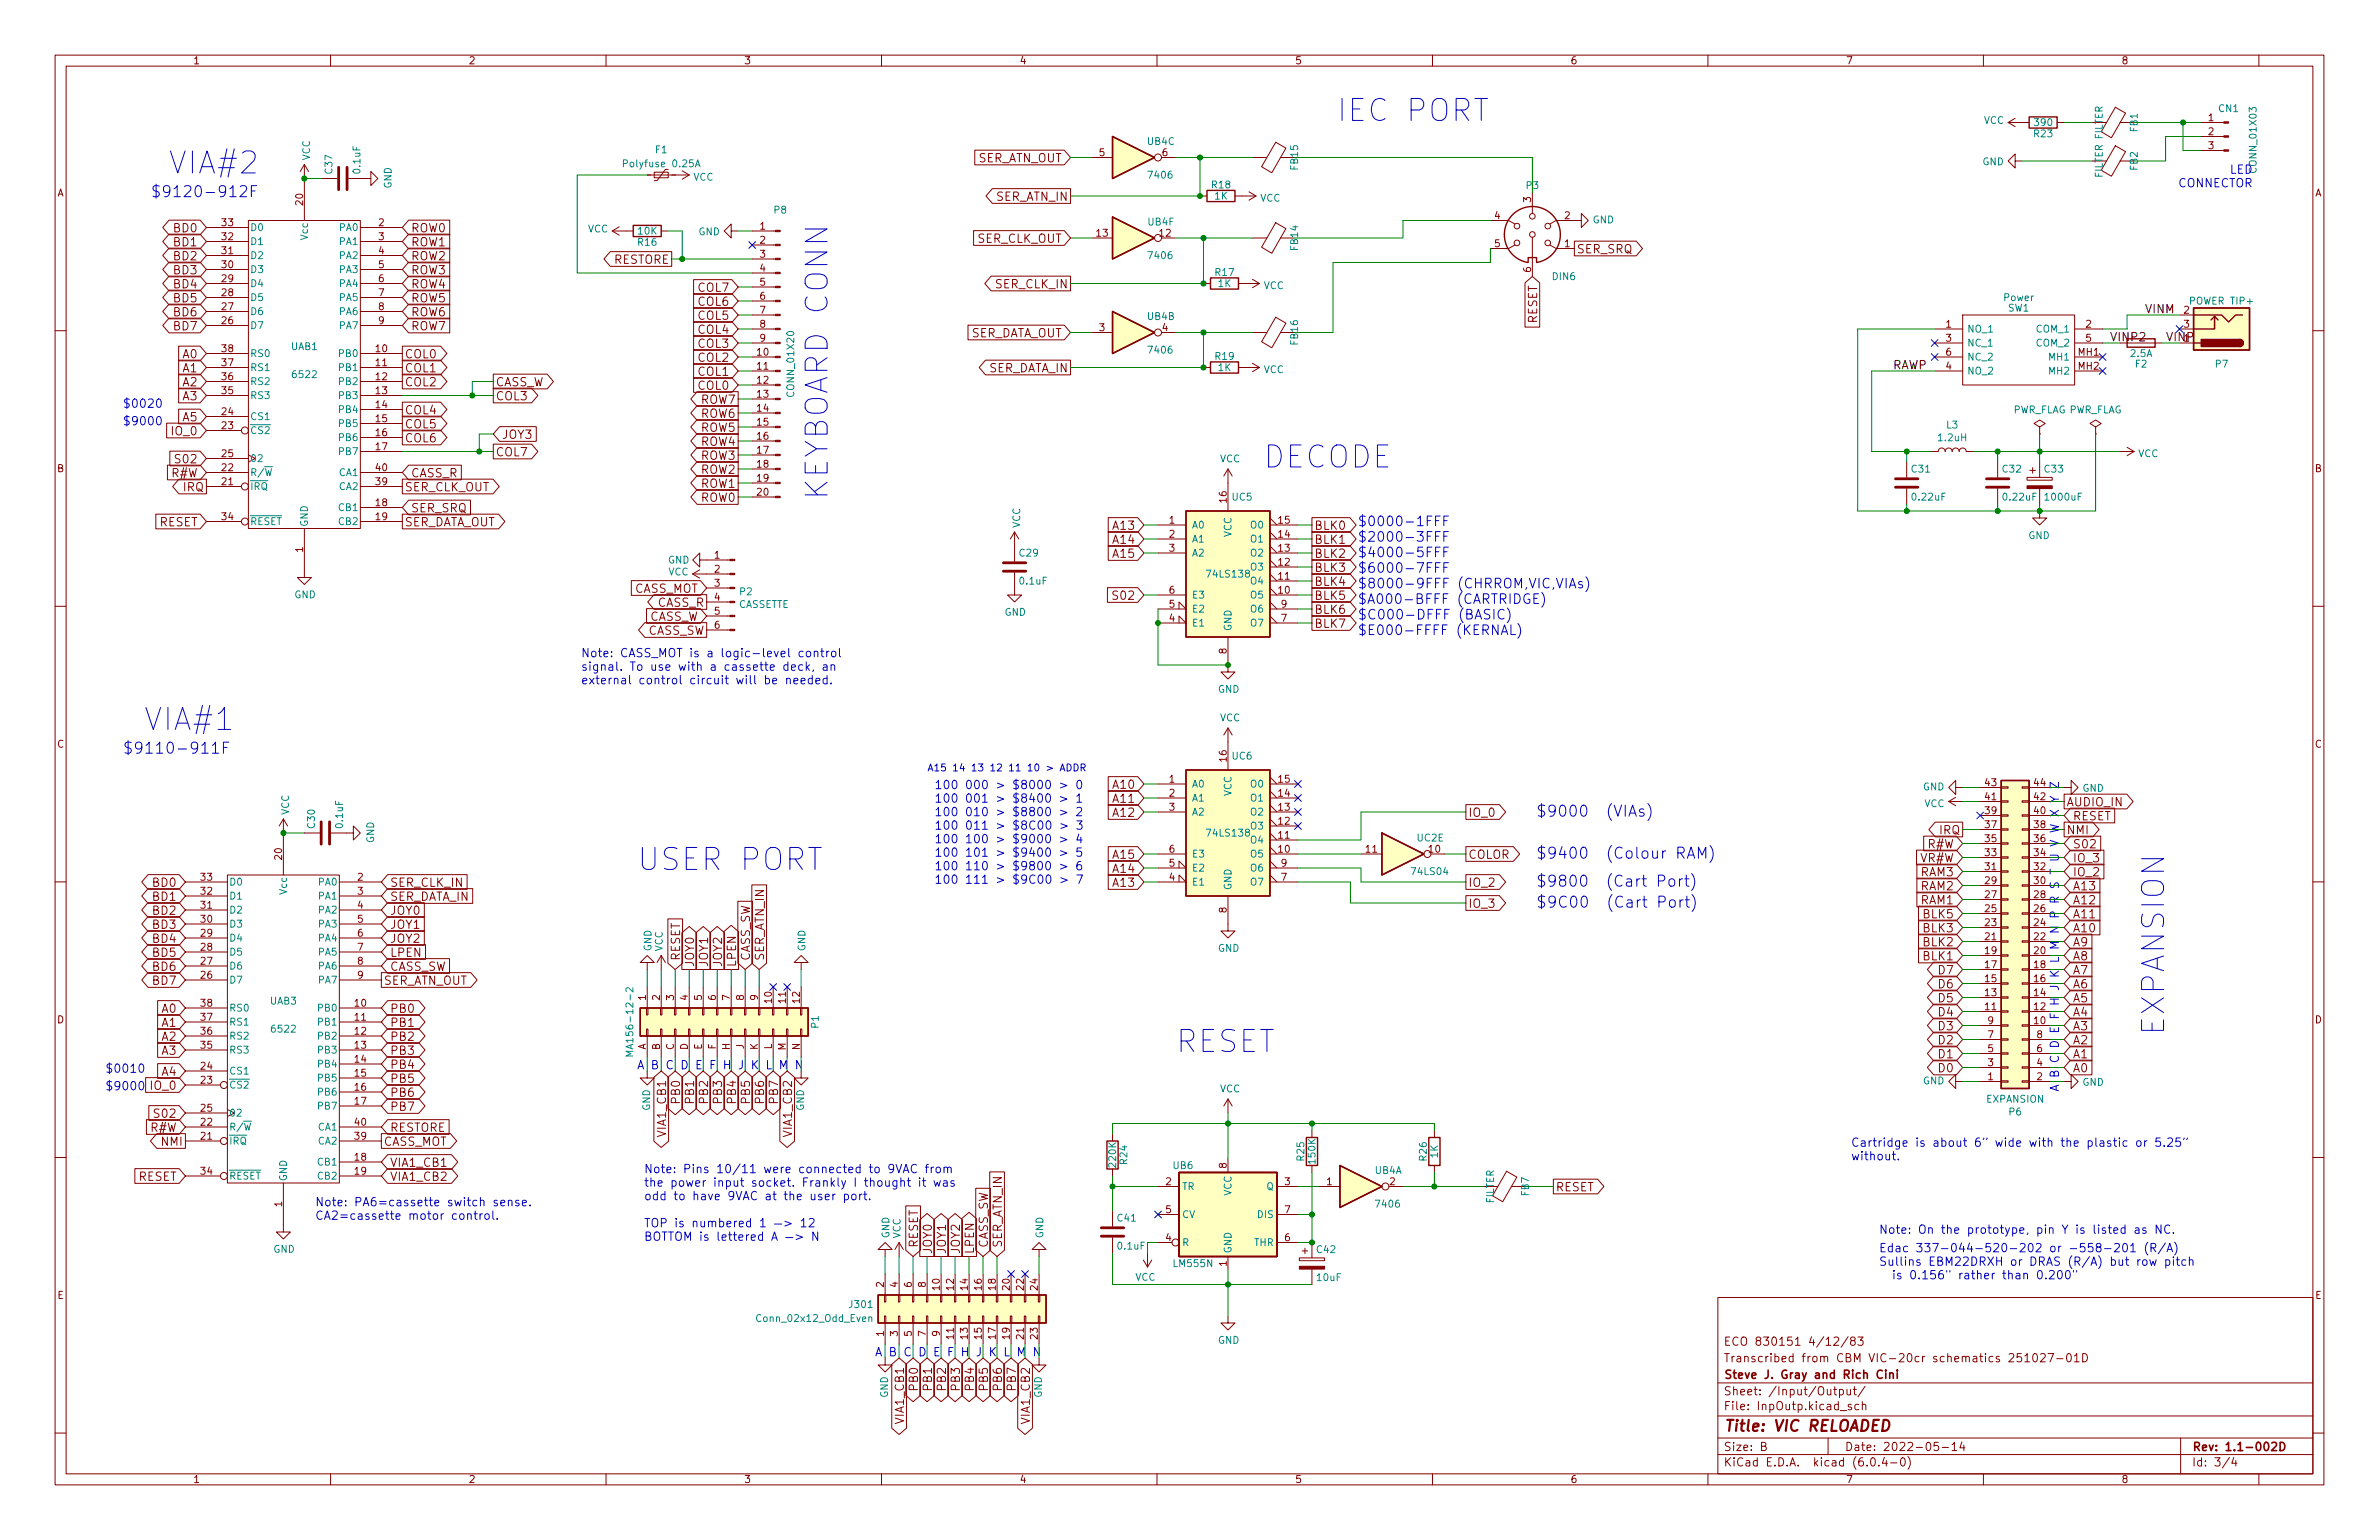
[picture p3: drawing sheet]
<svg xmlns="http://www.w3.org/2000/svg" width="432mm" height="279mm" viewBox="0 0 432 279" stroke-linecap="round" stroke-linejoin="round" font-family="sans-serif">
<defs><g id="words">
<g font-size="5.6" fill="#0000c2">
<text x="242.6" y="22">IEC PORT</text>
<text x="30.5" y="31.6">VIA#2</text>
<text x="229.2" y="84.9">DECODE</text>
<text x="150.3" y="90.8" transform="rotate(-90 150.3 90.8)">KEYBOARD CONN</text>
<text x="26" y="132.5">VIA#1</text>
<text x="115.6" y="157.9">USER PORT</text>
<text x="213.4" y="191">RESET</text>
<text x="392.9" y="188" transform="rotate(-90 392.9 188)">EXPANSION</text>
</g>
<g font-size="2.8" fill="#0000c2">
<text x="27.3" y="35.8">$9120-912F</text>
<text x="22.2" y="136.7">$9110-911F</text>
<text x="278.8" y="148.2">$9000 (VIAs)</text>
<text x="278.8" y="155.8">$9400 (Colour RAM)</text>
<text x="278.8" y="160.9">$9800 (Cart Port)</text>
<text x="278.8" y="164.7">$9C00 (Cart Port)</text>
</g>
<text font-size="2.8" fill="#840000" x="312.8" y="259.7">Title: VIC RELOADED</text>
<g font-size="2.4" fill="#0000c2">
<text x="246.4" y="95.5">$0000-1FFF</text>
<text x="246.4" y="98.3">$2000-3FFF</text>
<text x="246.4" y="101.1">$4000-5FFF</text>
<text x="246.4" y="103.9">$6000-7FFF</text>
<text x="246.4" y="106.7">$8000-9FFF (CHRROM,VIC,VIAs)</text>
<text x="246.4" y="109.6">$A000-BFFF (CARTRIDGE)</text>
<text x="246.4" y="112.4">$C000-DFFF (BASIC)</text>
<text x="246.4" y="115.2">$E000-FFFF (KERNAL)</text>
</g>
<g font-size="2.1" fill="#840000">
<text x="177.2" y="29.4">SER_ATN_OUT</text>
<text x="180.7" y="36.4">SER_ATN_IN</text>
<text x="31.7" y="47.2">BD2</text>
<text x="31.7" y="44.7">BD1</text>
<text x="31.7" y="42.1">BD0</text>
<text x="74.5" y="47.2">ROW2</text>
<text x="74.5" y="42.1">ROW0</text>
<text x="74.5" y="44.7">ROW1</text>
<text x="111.3" y="47.9">RESTORE</text>
<text x="177.2" y="44.1">SER_CLK_OUT</text>
<text x="286.1" y="46">SER_SRQ</text>
<text x="31.7" y="52.3">BD4</text>
<text x="31.7" y="49.8">BD3</text>
<text x="74.5" y="49.8">ROW3</text>
<text x="74.5" y="52.3">ROW4</text>
<text x="126.8" y="52.9">COL7</text>
<text x="180.7" y="52.3">SER_CLK_IN</text>
<text x="31.7" y="59.9">BD7</text>
<text x="31.7" y="57.4">BD6</text>
<text x="31.7" y="54.8">BD5</text>
<text x="74.5" y="54.8">ROW5</text>
<text x="74.5" y="57.4">ROW6</text>
<text x="74.5" y="59.9">ROW7</text>
<text x="126.8" y="55.5">COL6</text>
<text x="126.8" y="58">COL5</text>
<text x="279" y="58.8" transform="rotate(-90 279 58.8)">RESET</text>
<text x="33.2" y="65">A0</text>
<text x="73.4" y="65">COL0</text>
<text x="126.8" y="60.6">COL4</text>
<text x="126.8" y="63.1">COL3</text>
<text x="126.8" y="65.6">COL2</text>
<text x="175.7" y="61.2">SER_DATA_OUT</text>
<text x="33.2" y="67.5">A1</text>
<text x="33.2" y="70.1">A2</text>
<text x="73.4" y="70.1">COL2</text>
<text x="73.4" y="67.5">COL1</text>
<text x="89.9" y="70.1">CASS_W</text>
<text x="126.8" y="70.7">COL0</text>
<text x="126.8" y="68.2">COL1</text>
<text x="179.2" y="67.5">SER_DATA_IN</text>
<text x="33.2" y="76.4">A5</text>
<text x="33.2" y="72.6">A3</text>
<text x="73.4" y="75.2">COL4</text>
<text x="73.4" y="77.7">COL5</text>
<text x="89.9" y="72.6">COL3</text>
<text x="127.2" y="73.3">ROW7</text>
<text x="127.2" y="75.8">ROW6</text>
<text x="31.3" y="79">IO_0</text>
<text x="73.4" y="80.2">COL6</text>
<text x="89.9" y="82.8">COL7</text>
<text x="91.1" y="79.6">JOY3</text>
<text x="127.2" y="80.9">ROW4</text>
<text x="127.2" y="78.3">ROW5</text>
<text x="127.2" y="83.4">ROW3</text>
<text x="31.2" y="86.6">R#W</text>
<text x="32.2" y="84.1">S02</text>
<text x="33.3" y="89.1">IRQ</text>
<text x="73.4" y="89.1">SER_CLK_OUT</text>
<text x="74.5" y="86.6">CASS_R</text>
<text x="127.2" y="86">ROW2</text>
<text x="127.2" y="88.5">ROW1</text>
<text x="28.9" y="95.5">RESET</text>
<text x="73.4" y="95.5">SER_DATA_OUT</text>
<text x="74.5" y="92.9">SER_SRQ</text>
<text x="127.2" y="91">ROW0</text>
<text x="202.2" y="98.7">A14</text>
<text x="202.2" y="96.1">A13</text>
<text x="202.2" y="101.2">A15</text>
<text x="238.5" y="101.2">BLK2</text>
<text x="238.5" y="96.1">BLK0</text>
<text x="238.5" y="98.7">BLK1</text>
<text x="115" y="107.6">CASS_MOT</text>
<text x="238.5" y="106.3">BLK4</text>
<text x="238.5" y="103.7">BLK3</text>
<text x="117.7" y="112.6">CASS_W</text>
<text x="119.3" y="110.1">CASS_R</text>
<text x="202.3" y="108.8">S02</text>
<text x="238.5" y="108.8">BLK5</text>
<text x="238.5" y="111.4">BLK6</text>
<text x="238.5" y="113.9">BLK7</text>
<text x="117.4" y="115.2">CASS_SW</text>
<text x="202.2" y="143.1">A10</text>
<text x="202.2" y="148.2">A12</text>
<text x="202.2" y="145.7">A11</text>
<text x="266.4" y="148.2">IO_0</text>
<text x="375" y="146.3">AUDIO_IN</text>
<text x="376.2" y="148.8">RESET</text>
<text x="202.2" y="155.8">A15</text>
<text x="266.4" y="155.8">COLOR</text>
<text x="350" y="153.9">R#W</text>
<text x="352.1" y="151.4">IRQ</text>
<text x="375" y="151.4">NMI</text>
<text x="376.2" y="153.9">S02</text>
<text x="27.9" y="160.9">BD0</text>
<text x="70.7" y="160.9">SER_CLK_IN</text>
<text x="202.2" y="160.9">A13</text>
<text x="202.2" y="158.4">A14</text>
<text x="266.4" y="160.9">IO_2</text>
<text x="348.6" y="156.4">VR#W</text>
<text x="348.7" y="161.5">RAM2</text>
<text x="348.7" y="159">RAM3</text>
<text x="376.2" y="161.5">A13</text>
<text x="376.2" y="156.4">IO_3</text>
<text x="376.2" y="159">IO_2</text>
<text x="27.9" y="163.4">BD1</text>
<text x="27.9" y="166">BD2</text>
<text x="70.7" y="166">JOY0</text>
<text x="70.7" y="163.4">SER_DATA_IN</text>
<text x="266.4" y="164.7">IO_3</text>
<text x="348.7" y="164.1">RAM1</text>
<text x="349.2" y="166.6">BLK5</text>
<text x="376.2" y="166.6">A11</text>
<text x="376.2" y="164.1">A12</text>
<text x="27.9" y="168.5">BD3</text>
<text x="27.9" y="171.1">BD4</text>
<text x="27.9" y="173.6">BD5</text>
<text x="70.7" y="173.6">LPEN</text>
<text x="70.7" y="168.5">JOY1</text>
<text x="70.7" y="171.1">JOY2</text>
<text x="349.2" y="171.7">BLK2</text>
<text x="349.2" y="169.1">BLK3</text>
<text x="376.2" y="171.7">A9</text>
<text x="376.2" y="169.1">A10</text>
<text x="27.9" y="178.7">BD7</text>
<text x="27.9" y="176.1">BD6</text>
<text x="69.6" y="178.7">SER_ATN_OUT</text>
<text x="70.7" y="176.1">CASS_SW</text>
<text x="123.4" y="174.4" transform="rotate(-90 123.4 174.4)">RESET</text>
<text x="126" y="175.5" transform="rotate(-90 126 175.5)">JOY0</text>
<text x="128.5" y="175.5" transform="rotate(-90 128.5 175.5)">JOY1</text>
<text x="131" y="175.5" transform="rotate(-90 131 175.5)">JOY2</text>
<text x="133.6" y="175.5" transform="rotate(-90 133.6 175.5)">LPEN</text>
<text x="136.1" y="174.4" transform="rotate(-90 136.1 174.4)">CASS_SW</text>
<text x="138.7" y="174.4" transform="rotate(-90 138.7 174.4)">SER_ATN_IN</text>
<text x="349.2" y="174.2">BLK1</text>
<text x="352" y="179.3">D6</text>
<text x="352" y="176.8">D7</text>
<text x="376.2" y="174.2">A8</text>
<text x="376.2" y="176.8">A7</text>
<text x="376.2" y="179.3">A6</text>
<text x="29.4" y="183.8">A0</text>
<text x="70.7" y="183.8">PB0</text>
<text x="352" y="184.4">D4</text>
<text x="352" y="181.8">D5</text>
<text x="376.2" y="184.4">A4</text>
<text x="376.2" y="181.8">A5</text>
<text x="29.4" y="191.4">A3</text>
<text x="29.4" y="188.8">A2</text>
<text x="29.4" y="186.3">A1</text>
<text x="70.7" y="191.4">PB3</text>
<text x="70.7" y="188.8">PB2</text>
<text x="70.7" y="186.3">PB1</text>
<text x="352" y="189.5">D2</text>
<text x="352" y="186.9">D3</text>
<text x="376.2" y="189.5">A2</text>
<text x="376.2" y="186.9">A3</text>
<text x="27.5" y="197.7">IO_0</text>
<text x="29.4" y="195.2">A4</text>
<text x="70.7" y="196.5">PB5</text>
<text x="70.7" y="193.9">PB4</text>
<text x="352" y="192">D1</text>
<text x="352" y="194.5">D0</text>
<text x="376.2" y="192">A1</text>
<text x="376.2" y="194.5">A0</text>
<text x="28.4" y="202.8">S02</text>
<text x="70.7" y="199">PB6</text>
<text x="70.7" y="201.5">PB7</text>
<text x="123.4" y="200" transform="rotate(-90 123.4 200)">PB0</text>
<text x="126" y="200" transform="rotate(-90 126 200)">PB1</text>
<text x="128.5" y="200" transform="rotate(-90 128.5 200)">PB2</text>
<text x="131" y="200" transform="rotate(-90 131 200)">PB3</text>
<text x="133.6" y="200" transform="rotate(-90 133.6 200)">PB4</text>
<text x="136.1" y="200" transform="rotate(-90 136.1 200)">PB5</text>
<text x="138.7" y="200" transform="rotate(-90 138.7 200)">PB6</text>
<text x="141.2" y="200" transform="rotate(-90 141.2 200)">PB7</text>
<text x="27.4" y="205.3">R#W</text>
<text x="29.4" y="207.9">NMI</text>
<text x="69.6" y="207.9">CASS_MOT</text>
<text x="70.7" y="205.3">RESTORE</text>
<text x="120.9" y="206" transform="rotate(-90 120.9 206)">VIA1_CB1</text>
<text x="143.7" y="206" transform="rotate(-90 143.7 206)">VIA1_CB2</text>
<text x="25.1" y="214.2">RESET</text>
<text x="70.7" y="211.7">VIA1_CB1</text>
<text x="70.7" y="214.2">VIA1_CB2</text>
<text x="282.3" y="216.1">RESET</text>
<text x="166.6" y="226.4" transform="rotate(-90 166.6 226.4)">RESET</text>
<text x="169.1" y="227.6" transform="rotate(-90 169.1 227.6)">JOY0</text>
<text x="171.7" y="227.6" transform="rotate(-90 171.7 227.6)">JOY1</text>
<text x="174.2" y="227.6" transform="rotate(-90 174.2 227.6)">JOY2</text>
<text x="176.8" y="227.6" transform="rotate(-90 176.8 227.6)">LPEN</text>
<text x="179.3" y="226.4" transform="rotate(-90 179.3 226.4)">CASS_SW</text>
<text x="181.8" y="226.4" transform="rotate(-90 181.8 226.4)">SER_ATN_IN</text>
<text x="312.8" y="244.1">ECO 830151 4/12/83</text>
<text x="312.8" y="250.2">Steve J. Gray and Rich Cini</text>
<text x="312.8" y="247.1">Transcribed from CBM VIC-20cr schematics 251027-01D</text>
<text x="166.6" y="252" transform="rotate(-90 166.6 252)">PB0</text>
<text x="169.1" y="252" transform="rotate(-90 169.1 252)">PB1</text>
<text x="171.7" y="252" transform="rotate(-90 171.7 252)">PB2</text>
<text x="174.2" y="252" transform="rotate(-90 174.2 252)">PB3</text>
<text x="176.8" y="252" transform="rotate(-90 176.8 252)">PB4</text>
<text x="179.3" y="252" transform="rotate(-90 179.3 252)">PB5</text>
<text x="181.8" y="252" transform="rotate(-90 181.8 252)">PB6</text>
<text x="184.4" y="252" transform="rotate(-90 184.4 252)">PB7</text>
<text x="312.8" y="255.9">File: InpOutp.kicad_sch</text>
<text x="312.8" y="253.2">Sheet: /Input/Output/</text>
<text x="164.1" y="258" transform="rotate(-90 164.1 258)">VIA1_CB1</text>
<text x="186.9" y="258" transform="rotate(-90 186.9 258)">VIA1_CB2</text>
<text x="312.8" y="263.2">Size: B</text>
<text x="334.8" y="263.2">Date: 2022-05-14</text>
<text x="397.8" y="263.2">Rev: 1.1-002D</text>
<text x="312.8" y="266">KiCad E.D.A. kicad (6.0.4-0)</text>
<text x="397.8" y="266">Id: 3/4</text>
</g>
<g font-size="2.1" fill="#0000c2">
<text x="395.3" y="34">CONNECTOR</text>
<text x="404.7" y="31.5">LED</text>
<text x="22.2" y="74">$0020</text>
<text x="22.2" y="77.2">$9000</text>
<text x="105.4" y="119.2">Note: CASS_MOT is a logic-level control</text>
<text x="105.4" y="121.7">signal. To use with a cassette deck, an</text>
<text x="105.4" y="124.1">external control circuit will be needed.</text>
<text x="169.5" y="143.2">100 000 &gt; $8000 &gt; 0</text>
<text x="169.5" y="145.6">100 001 &gt; $8400 &gt; 1</text>
<text x="169.5" y="148.1">100 010 &gt; $8800 &gt; 2</text>
<text x="169.5" y="150.5">100 011 &gt; $8C00 &gt; 3</text>
<text x="169.5" y="153">100 100 &gt; $9000 &gt; 4</text>
<text x="169.5" y="155.4">100 101 &gt; $9400 &gt; 5</text>
<text x="169.5" y="157.9">100 110 &gt; $9800 &gt; 6</text>
<text x="169.5" y="160.3">100 111 &gt; $9C00 &gt; 7</text>
<text x="19" y="197.8">$9000</text>
<text x="19" y="194.6">$0010</text>
<text x="373.7" y="198.1" transform="rotate(-90 373.7 198.1)">A B C D E F H J K L M N P R S T U V W X Y Z</text>
<text x="116.8" y="212.8">Note: Pins 10/11 were connected to 9VAC from</text>
<text x="116.8" y="215.3">the power input socket. Frankly I thought it was</text>
<text x="335.9" y="210.5">without.</text>
<text x="57.1" y="218.8">Note: PA6=cassette switch sense.</text>
<text x="57.1" y="221.3">CA2=cassette motor control.</text>
<text x="116.8" y="217.8">odd to have 9VAC at the user port.</text>
<text x="341" y="223.8">Note: On the prototype, pin Y is listed as NC.</text>
<text x="341" y="227.2">Edac 337-044-520-202 or -558-201 (R/A)</text>
<text x="341" y="229.6">Sullins EBM22DRXH or DRAS (R/A) but row pitch</text>
<text x="342.2" y="232.1">is 0.156&quot; rather than 0.200&quot;</text>
</g>
<g font-size="2.1">
<text x="389.3" y="56.8">VINM</text>
<text x="382.9" y="61.9">VINP2</text>
<text x="343.5" y="67">RAWP</text>
</g>
<g font-size="2.1" fill="#008400">
<text x="393.1" y="61.9">VINP</text>
<text x="115.6" y="194">A B C D E F H J K L M N</text>
<text x="158.7" y="246.1">A B C D E F H J K L M N</text>
</g>
<g font-size="1.8" fill="#840000">
<text x="35" y="11.7">1</text>
<text x="85" y="11.7">2</text>
<text x="135" y="11.7">3</text>
<text x="185" y="11.7">4</text>
<text x="235" y="11.7">5</text>
<text x="285" y="11.7">6</text>
<text x="335" y="11.7">7</text>
<text x="385" y="11.7">8</text>
<text x="400.8" y="22">1</text>
<text x="199.5" y="28.3">5</text>
<text x="211" y="28.3">6</text>
<text x="400.8" y="24.5">2</text>
<text x="400.8" y="27.1">3</text>
<text x="10.3" y="35.6">A</text>
<text x="420.1" y="35.6">A</text>
<text x="40.3" y="41">33</text>
<text x="55" y="37.2" transform="rotate(-90 55 37.2)">20</text>
<text x="68.7" y="41">2</text>
<text x="137.9" y="41.7">1</text>
<text x="271.3" y="39.8">4</text>
<text x="277.9" y="36.7" transform="rotate(-90 277.9 36.7)">3</text>
<text x="284" y="39.8">2</text>
<text x="40.3" y="46.1">31</text>
<text x="40.3" y="43.6">32</text>
<text x="68.7" y="43.6">3</text>
<text x="68.7" y="46.1">4</text>
<text x="137.9" y="44.2">2</text>
<text x="137.9" y="46.7">3</text>
<text x="199" y="42.9">13</text>
<text x="210.5" y="42.9">12</text>
<text x="271.3" y="44.8">5</text>
<text x="284" y="44.8">1</text>
<text x="40.3" y="53.7">28</text>
<text x="40.3" y="51.2">29</text>
<text x="40.3" y="48.6">30</text>
<text x="68.7" y="48.6">5</text>
<text x="68.7" y="51.2">6</text>
<text x="68.7" y="53.7">7</text>
<text x="137.9" y="49.3">4</text>
<text x="137.9" y="51.8">5</text>
<text x="277.9" y="49.4" transform="rotate(-90 277.9 49.4)">6</text>
<text x="40.3" y="58.8">26</text>
<text x="40.3" y="56.3">27</text>
<text x="68.7" y="56.3">8</text>
<text x="68.7" y="58.8">9</text>
<text x="137.9" y="54.4">6</text>
<text x="137.9" y="56.9">7</text>
<text x="137.9" y="59.4">8</text>
<text x="353.2" y="59.4">1</text>
<text x="378.6" y="59.4">2</text>
<text x="396.4" y="56.9">2</text>
<text x="396.4" y="59.4">3</text>
<text x="40.3" y="63.9">38</text>
<text x="68.2" y="63.9">10</text>
<text x="137.4" y="64.5">10</text>
<text x="137.9" y="62">9</text>
<text x="199.5" y="60.1">3</text>
<text x="211" y="60.1">4</text>
<text x="353.2" y="62">3</text>
<text x="353.2" y="64.5">6</text>
<text x="377.2" y="64.5">MH1</text>
<text x="378.6" y="62">5</text>
<text x="396.4" y="62">1</text>
<text x="40.3" y="71.5">35</text>
<text x="40.3" y="69">36</text>
<text x="40.3" y="66.4">37</text>
<text x="68.2" y="66.4">11</text>
<text x="68.2" y="69">12</text>
<text x="68.2" y="71.5">13</text>
<text x="137.4" y="67.1">11</text>
<text x="137.4" y="69.6">12</text>
<text x="353.2" y="67.1">4</text>
<text x="377.2" y="67.1">MH2</text>
<text x="40.3" y="77.9">23</text>
<text x="40.3" y="75.3">24</text>
<text x="68.2" y="74">14</text>
<text x="68.2" y="76.6">15</text>
<text x="137.4" y="72.1">13</text>
<text x="137.4" y="74.7">14</text>
<text x="137.4" y="77.2">15</text>
<text x="40.3" y="82.9">25</text>
<text x="68.2" y="79.1">16</text>
<text x="68.2" y="81.7">17</text>
<text x="137.4" y="79.8">16</text>
<text x="137.4" y="82.3">17</text>
<text x="10.3" y="85.7">B</text>
<text x="40.3" y="88">21</text>
<text x="40.3" y="85.5">22</text>
<text x="68.2" y="88">39</text>
<text x="68.2" y="85.5">40</text>
<text x="137.4" y="84.8">18</text>
<text x="137.4" y="87.4">19</text>
<text x="137.4" y="89.9">20</text>
<text x="420.1" y="85.7">B</text>
<text x="40.3" y="94.4">34</text>
<text x="68.2" y="91.8">18</text>
<text x="68.2" y="94.4">19</text>
<text x="212.2" y="95">1</text>
<text x="222.6" y="91.2" transform="rotate(-90 222.6 91.2)">16</text>
<text x="232.1" y="95">15</text>
<text x="55" y="100.2" transform="rotate(-90 55 100.2)">1</text>
<text x="129.7" y="101.3">1</text>
<text x="212.2" y="97.5">2</text>
<text x="212.2" y="100.1">3</text>
<text x="232.1" y="100.1">13</text>
<text x="232.1" y="97.5">14</text>
<text x="129.7" y="103.9">2</text>
<text x="129.7" y="106.4">3</text>
<text x="212.2" y="107.7">6</text>
<text x="232.1" y="107.7">10</text>
<text x="232.1" y="105.2">11</text>
<text x="232.1" y="102.6">12</text>
<text x="129.7" y="109">4</text>
<text x="129.7" y="111.5">5</text>
<text x="212.2" y="112.8">4</text>
<text x="212.2" y="110.2">5</text>
<text x="232.6" y="112.8">7</text>
<text x="232.6" y="110.2">9</text>
<text x="129.7" y="114">6</text>
<text x="222.6" y="118.6" transform="rotate(-90 222.6 118.6)">8</text>
<text x="10.3" y="135.6">C</text>
<text x="420.1" y="135.6">C</text>
<text x="212.2" y="142">1</text>
<text x="222.6" y="138.1" transform="rotate(-90 222.6 138.1)">16</text>
<text x="232.1" y="142">15</text>
<text x="360.3" y="142.6">43</text>
<text x="369.2" y="142.6">44</text>
<text x="212.2" y="144.5">2</text>
<text x="212.2" y="147.1">3</text>
<text x="232.1" y="149.6">12</text>
<text x="232.1" y="147.1">13</text>
<text x="232.1" y="144.5">14</text>
<text x="360.3" y="147.7">39</text>
<text x="360.3" y="145.2">41</text>
<text x="369.2" y="147.7">40</text>
<text x="369.2" y="145.2">42</text>
<text x="51.2" y="155.9" transform="rotate(-90 51.2 155.9)">20</text>
<text x="212.2" y="154.7">6</text>
<text x="232.1" y="154.7">10</text>
<text x="232.1" y="152.1">11</text>
<text x="247.9" y="154.7">11</text>
<text x="259.4" y="154.7">10</text>
<text x="360.3" y="155.3">33</text>
<text x="360.3" y="152.8">35</text>
<text x="360.3" y="150.2">37</text>
<text x="369.2" y="155.3">34</text>
<text x="369.2" y="152.8">36</text>
<text x="369.2" y="150.2">38</text>
<text x="36.5" y="159.8">33</text>
<text x="64.9" y="159.8">2</text>
<text x="212.2" y="159.8">4</text>
<text x="212.2" y="157.2">5</text>
<text x="232.6" y="159.8">7</text>
<text x="232.6" y="157.2">9</text>
<text x="360.3" y="160.4">29</text>
<text x="360.3" y="157.9">31</text>
<text x="369.2" y="160.4">30</text>
<text x="369.2" y="157.9">32</text>
<text x="36.5" y="167.4">30</text>
<text x="36.5" y="164.8">31</text>
<text x="36.5" y="162.3">32</text>
<text x="64.9" y="162.3">3</text>
<text x="64.9" y="164.8">4</text>
<text x="64.9" y="167.4">5</text>
<text x="222.6" y="165.6" transform="rotate(-90 222.6 165.6)">8</text>
<text x="360.3" y="165.5">25</text>
<text x="360.3" y="162.9">27</text>
<text x="369.2" y="165.5">26</text>
<text x="369.2" y="162.9">28</text>
<text x="36.5" y="172.5">28</text>
<text x="36.5" y="169.9">29</text>
<text x="64.9" y="169.9">6</text>
<text x="64.9" y="172.5">7</text>
<text x="360.3" y="173.1">19</text>
<text x="360.3" y="170.6">21</text>
<text x="360.3" y="168">23</text>
<text x="369.2" y="173.1">20</text>
<text x="369.2" y="170.6">22</text>
<text x="369.2" y="168">24</text>
<text x="36.5" y="177.5">26</text>
<text x="36.5" y="175">27</text>
<text x="64.9" y="175">8</text>
<text x="64.9" y="177.5">9</text>
<text x="360.3" y="178.2">15</text>
<text x="360.3" y="175.6">17</text>
<text x="369.2" y="178.2">16</text>
<text x="369.2" y="175.6">18</text>
<text x="10.3" y="185.7">D</text>
<text x="36.5" y="185.2">37</text>
<text x="36.5" y="182.6">38</text>
<text x="64.4" y="182.6">10</text>
<text x="64.4" y="185.2">11</text>
<text x="117.2" y="181.5" transform="rotate(-90 117.2 181.5)">1</text>
<text x="119.8" y="181.5" transform="rotate(-90 119.8 181.5)">2</text>
<text x="122.3" y="181.5" transform="rotate(-90 122.3 181.5)">3</text>
<text x="124.8" y="181.5" transform="rotate(-90 124.8 181.5)">4</text>
<text x="127.4" y="181.5" transform="rotate(-90 127.4 181.5)">5</text>
<text x="129.9" y="181.5" transform="rotate(-90 129.9 181.5)">6</text>
<text x="132.5" y="181.5" transform="rotate(-90 132.5 181.5)">7</text>
<text x="135" y="181.5" transform="rotate(-90 135 181.5)">8</text>
<text x="137.5" y="181.5" transform="rotate(-90 137.5 181.5)">9</text>
<text x="140.1" y="182" transform="rotate(-90 140.1 182)">10</text>
<text x="142.6" y="182" transform="rotate(-90 142.6 182)">11</text>
<text x="145.2" y="182" transform="rotate(-90 145.2 182)">12</text>
<text x="360.3" y="183.3">11</text>
<text x="360.3" y="180.7">13</text>
<text x="360.8" y="185.8">9</text>
<text x="369.2" y="185.8">10</text>
<text x="369.2" y="183.3">12</text>
<text x="369.2" y="180.7">14</text>
<text x="420.1" y="185.7">D</text>
<text x="36.5" y="190.2">35</text>
<text x="36.5" y="187.7">36</text>
<text x="64.4" y="187.7">12</text>
<text x="64.4" y="190.2">13</text>
<text x="117.2" y="190.5" transform="rotate(-90 117.2 190.5)">A</text>
<text x="119.8" y="190.5" transform="rotate(-90 119.8 190.5)">B</text>
<text x="122.3" y="190.5" transform="rotate(-90 122.3 190.5)">C</text>
<text x="124.8" y="190.5" transform="rotate(-90 124.8 190.5)">D</text>
<text x="127.4" y="190.5" transform="rotate(-90 127.4 190.5)">E</text>
<text x="129.9" y="190.4" transform="rotate(-90 129.9 190.4)">F</text>
<text x="132.5" y="190.5" transform="rotate(-90 132.5 190.5)">H</text>
<text x="135" y="190.4" transform="rotate(-90 135 190.4)">J</text>
<text x="137.5" y="190.5" transform="rotate(-90 137.5 190.5)">K</text>
<text x="140.1" y="190.4" transform="rotate(-90 140.1 190.4)">L</text>
<text x="142.6" y="190.6" transform="rotate(-90 142.6 190.6)">M</text>
<text x="145.2" y="190.5" transform="rotate(-90 145.2 190.5)">N</text>
<text x="360.8" y="190.9">5</text>
<text x="360.8" y="188.3">7</text>
<text x="369.7" y="190.9">6</text>
<text x="369.7" y="188.3">8</text>
<text x="36.5" y="196.6">23</text>
<text x="36.5" y="194.1">24</text>
<text x="64.4" y="192.8">14</text>
<text x="64.4" y="195.3">15</text>
<text x="64.4" y="197.9">16</text>
<text x="360.8" y="196">1</text>
<text x="360.8" y="193.4">3</text>
<text x="369.7" y="196">2</text>
<text x="369.7" y="193.4">4</text>
<text x="36.5" y="201.7">25</text>
<text x="64.4" y="200.4">17</text>
<text x="36.5" y="206.8">21</text>
<text x="36.5" y="204.2">22</text>
<text x="64.4" y="206.8">39</text>
<text x="64.4" y="204.2">40</text>
<text x="36.5" y="213.1">34</text>
<text x="64.4" y="210.6">18</text>
<text x="64.4" y="213.1">19</text>
<text x="211.6" y="215">2</text>
<text x="222.6" y="211.9" transform="rotate(-90 222.6 211.9)">8</text>
<text x="233.2" y="215">3</text>
<text x="240.8" y="215">1</text>
<text x="252.2" y="215">2</text>
<text x="51.2" y="218.9" transform="rotate(-90 51.2 218.9)">1</text>
<text x="211.6" y="220.1">5</text>
<text x="233.2" y="220.1">7</text>
<text x="211.6" y="225.2">4</text>
<text x="233.2" y="225.2">6</text>
<text x="160.4" y="233.5" transform="rotate(-90 160.4 233.5)">2</text>
<text x="162.9" y="233.5" transform="rotate(-90 162.9 233.5)">4</text>
<text x="165.5" y="233.5" transform="rotate(-90 165.5 233.5)">6</text>
<text x="168" y="233.5" transform="rotate(-90 168 233.5)">8</text>
<text x="222.6" y="229.7" transform="rotate(-90 222.6 229.7)">1</text>
<text x="10.4" y="235.7">E</text>
<text x="170.6" y="234" transform="rotate(-90 170.6 234)">10</text>
<text x="173.1" y="234" transform="rotate(-90 173.1 234)">12</text>
<text x="175.6" y="234" transform="rotate(-90 175.6 234)">14</text>
<text x="178.2" y="234" transform="rotate(-90 178.2 234)">16</text>
<text x="180.7" y="234" transform="rotate(-90 180.7 234)">18</text>
<text x="183.3" y="234" transform="rotate(-90 183.3 234)">20</text>
<text x="185.8" y="234" transform="rotate(-90 185.8 234)">22</text>
<text x="188.3" y="234" transform="rotate(-90 188.3 234)">24</text>
<text x="420.2" y="235.7">E</text>
<text x="160.4" y="242.4" transform="rotate(-90 160.4 242.4)">1</text>
<text x="162.9" y="242.4" transform="rotate(-90 162.9 242.4)">3</text>
<text x="165.5" y="242.4" transform="rotate(-90 165.5 242.4)">5</text>
<text x="168" y="242.4" transform="rotate(-90 168 242.4)">7</text>
<text x="170.6" y="242.4" transform="rotate(-90 170.6 242.4)">9</text>
<text x="173.1" y="242.9" transform="rotate(-90 173.1 242.9)">11</text>
<text x="175.6" y="242.9" transform="rotate(-90 175.6 242.9)">13</text>
<text x="178.2" y="242.9" transform="rotate(-90 178.2 242.9)">15</text>
<text x="180.7" y="242.9" transform="rotate(-90 180.7 242.9)">17</text>
<text x="183.3" y="242.9" transform="rotate(-90 183.3 242.9)">19</text>
<text x="185.8" y="242.9" transform="rotate(-90 185.8 242.9)">21</text>
<text x="188.3" y="242.9" transform="rotate(-90 188.3 242.9)">23</text>
<text x="35" y="269.1">1</text>
<text x="85" y="269.1">2</text>
<text x="135" y="269.1">3</text>
<text x="185" y="269.1">4</text>
<text x="235" y="269.1">5</text>
<text x="285" y="269.1">6</text>
<text x="335" y="269.1">7</text>
<text x="385" y="269.1">8</text>
</g>
<g font-size="1.8" fill="#008484">
<text x="360" y="22.5">VCC</text>
<text x="369.4" y="22.9">390</text>
<text x="388" y="23.9" transform="rotate(-90 388 23.9)">FB1</text>
<text x="402.7" y="20.3">CN1</text>
<text x="56.3" y="29.1" transform="rotate(-90 56.3 29.1)">VCC</text>
<text x="119" y="27.8">F1</text>
<text x="208.3" y="26.3">UB4C</text>
<text x="359.8" y="30">GND</text>
<text x="369.2" y="24.9">R23</text>
<text x="60.3" y="31.4" transform="rotate(-90 60.3 31.4)">C37</text>
<text x="65.4" y="31.3" transform="rotate(-90 65.4 31.3)">0.1uF</text>
<text x="71.1" y="34.2" transform="rotate(-90 71.1 34.2)">GND</text>
<text x="113.7" y="30.3">Polyfuse 0.25A</text>
<text x="125.8" y="32.8">VCC</text>
<text x="208.6" y="32.4">7406</text>
<text x="220" y="34.2">R18</text>
<text x="235.6" y="30.7" transform="rotate(-90 235.6 30.7)">FB15</text>
<text x="277" y="34.3">P3</text>
<text x="381.6" y="32.3" transform="rotate(-90 381.6 32.3)">FILTER FILTER</text>
<text x="388" y="30.9" transform="rotate(-90 388 30.9)">FB2</text>
<text x="409.6" y="31.1" transform="rotate(-90 409.6 31.1)">CONN_01X03</text>
<text x="45.3" y="41.9">D0</text>
<text x="61.7" y="41.9">PA0</text>
<text x="140.5" y="38.7">P8</text>
<text x="208.4" y="40.9">UB4F</text>
<text x="220.5" y="36.2">1K</text>
<text x="228.7" y="36.6">VCC</text>
<text x="289" y="40.5">GND</text>
<text x="45.3" y="47">D2</text>
<text x="45.3" y="44.4">D1</text>
<text x="55.9" y="43.4" transform="rotate(-90 55.9 43.4)">Vcc</text>
<text x="61.7" y="44.4">PA1</text>
<text x="61.7" y="47">PA2</text>
<text x="106.7" y="42.2">VCC</text>
<text x="115.9" y="44.6">R16</text>
<text x="115.9" y="42.5">10K</text>
<text x="126.8" y="42.7">GND</text>
<text x="208.6" y="47">7406</text>
<text x="235.6" y="45.3" transform="rotate(-90 235.6 45.3)">FB14</text>
<text x="45.3" y="52.1">D4</text>
<text x="45.3" y="49.5">D3</text>
<text x="61.7" y="49.5">PA3</text>
<text x="61.7" y="52.1">PA4</text>
<text x="220.6" y="50">R17</text>
<text x="221.1" y="52.1">1K</text>
<text x="229.3" y="52.5">VCC</text>
<text x="281.8" y="50.8">DIN6</text>
<text x="45.3" y="59.7">D7</text>
<text x="45.3" y="57.2">D6</text>
<text x="45.3" y="54.6">D5</text>
<text x="61.7" y="54.6">PA5</text>
<text x="61.7" y="57.2">PA6</text>
<text x="61.7" y="59.7">PA7</text>
<text x="208.3" y="58">UB4B</text>
<text x="363.7" y="54.6">Power</text>
<text x="364.5" y="56.5">SW1</text>
<text x="397.7" y="55.2">POWER TIP+</text>
<text x="45.3" y="64.8">RS0</text>
<text x="52.8" y="63.5">UAB1</text>
<text x="61.7" y="64.8">PB0</text>
<text x="208.6" y="64.1">7406</text>
<text x="220.6" y="65.3">R19</text>
<text x="235.6" y="62.5" transform="rotate(-90 235.6 62.5)">FB16</text>
<text x="357" y="60.3">NO_1</text>
<text x="357" y="62.9">NC_1</text>
<text x="357" y="65.4">NC_2</text>
<text x="369.7" y="60.3">COM_1</text>
<text x="369.7" y="62.9">COM_2</text>
<text x="372.1" y="65.4">MH1</text>
<text x="386.8" y="64.8">2.5A</text>
<text x="45.3" y="69.8">RS2</text>
<text x="45.3" y="67.3">RS1</text>
<text x="53.3" y="68.6">6522</text>
<text x="61.7" y="67.3">PB1</text>
<text x="61.7" y="69.8">PB2</text>
<text x="144.1" y="71.7" transform="rotate(-90 144.1 71.7)">CONN_01X20</text>
<text x="221.1" y="67.3">1K</text>
<text x="229.3" y="67.7">VCC</text>
<text x="357" y="67.9">NO_2</text>
<text x="372.1" y="67.9">MH2</text>
<text x="387.6" y="66.7">F2</text>
<text x="402.1" y="66.7">P7</text>
<text x="45.3" y="76.2">CS1</text>
<text x="45.3" y="72.4">RS3</text>
<text x="61.7" y="72.4">PB3</text>
<text x="61.7" y="74.9">PB4</text>
<text x="61.7" y="77.5">PB5</text>
<text x="353.3" y="77.7">L3</text>
<text x="365.2" y="75">PWR_FLAG PWR_FLAG</text>
<text x="45.3" y="78.7">~{CS2}</text>
<text x="45.3" y="83.8">02</text>
<text x="61.7" y="80">PB6</text>
<text x="61.7" y="82.5">PB7</text>
<text x="221.4" y="83.9">VCC</text>
<text x="351.9" y="80">1.2uH</text>
<text x="388.1" y="82.9">VCC</text>
<text x="45.3" y="88.9">~{IRQ}</text>
<text x="45.3" y="86.4">R/~{W}</text>
<text x="61.6" y="88.9">CA2</text>
<text x="61.6" y="86.4">CA1</text>
<text x="347" y="85.7">C31</text>
<text x="363.5" y="85.7">C32</text>
<text x="371.1" y="85.7">C33</text>
<text x="45.3" y="95.2">~{RESET}</text>
<text x="55.9" y="95.6" transform="rotate(-90 55.9 95.6)">GND</text>
<text x="61.6" y="92.7">CB1</text>
<text x="61.6" y="95.2">CB2</text>
<text x="185.2" y="95.8" transform="rotate(-90 185.2 95.8)">VCC</text>
<text x="216.3" y="95.9">A0</text>
<text x="223.7" y="90.8">UC5</text>
<text x="227.1" y="95.9">O0</text>
<text x="347.2" y="90.8">0.22uF</text>
<text x="363.7" y="90.8">0.22uF</text>
<text x="371.4" y="90.8">1000uF</text>
<text x="185.1" y="101">C29</text>
<text x="216.3" y="98.4">A1</text>
<text x="216.3" y="101">A2</text>
<text x="223.5" y="97.5" transform="rotate(-90 223.5 97.5)">VCC</text>
<text x="227.1" y="101">O2</text>
<text x="227.1" y="98.4">O1</text>
<text x="368.1" y="97.8">GND</text>
<text x="121.2" y="102.2">GND</text>
<text x="121.3" y="104.4">VCC</text>
<text x="134.3" y="108">P2</text>
<text x="185.2" y="106">0.1uF</text>
<text x="219.3" y="104.8">74LS138</text>
<text x="227.1" y="106">O4</text>
<text x="227.1" y="103.5">O3</text>
<text x="53.4" y="108.5">GND</text>
<text x="133.9" y="110.3">CASSETTE</text>
<text x="182.3" y="111.7">GND</text>
<text x="216.3" y="113.7">E1</text>
<text x="216.3" y="111.1">E2</text>
<text x="216.3" y="108.6">E3</text>
<text x="227.1" y="108.6">O5</text>
<text x="227.1" y="113.7">O7</text>
<text x="227.1" y="111.1">O6</text>
<text x="223.5" y="114.6" transform="rotate(-90 223.5 114.6)">GND</text>
<text x="221" y="125.7">GND</text>
<text x="221.4" y="130.9">VCC</text>
<text x="223.7" y="137.8">UC6</text>
<text x="216.3" y="142.9">A0</text>
<text x="227.1" y="142.9">O0</text>
<text x="349" y="143.4">GND</text>
<text x="377.9" y="143.6">GND</text>
<text x="52.5" y="147.9" transform="rotate(-90 52.5 147.9)">VCC</text>
<text x="216.3" y="145.4">A1</text>
<text x="216.3" y="148">A2</text>
<text x="223.5" y="144.4" transform="rotate(-90 223.5 144.4)">VCC</text>
<text x="227.1" y="148">O2</text>
<text x="227.1" y="145.4">O1</text>
<text x="349.2" y="146.4">VCC</text>
<text x="57.1" y="150.2" transform="rotate(-90 57.1 150.2)">C30</text>
<text x="62.2" y="150.1" transform="rotate(-90 62.2 150.1)">0.1uF</text>
<text x="67.9" y="153" transform="rotate(-90 67.9 153)">GND</text>
<text x="216.3" y="155.6">E3</text>
<text x="219.3" y="151.8">74LS138</text>
<text x="227.1" y="155.6">O5</text>
<text x="227.1" y="153">O4</text>
<text x="227.1" y="150.5">O3</text>
<text x="257.2" y="152.7">UC2E</text>
<text x="41.5" y="160.7">D0</text>
<text x="57.9" y="160.7">PA0</text>
<text x="216.3" y="160.7">E1</text>
<text x="216.3" y="158.1">E2</text>
<text x="223.5" y="161.5" transform="rotate(-90 223.5 161.5)">GND</text>
<text x="227.1" y="160.7">O7</text>
<text x="227.1" y="158.1">O6</text>
<text x="256.4" y="158.8">74LS04</text>
<text x="41.5" y="165.7">D2</text>
<text x="41.5" y="163.2">D1</text>
<text x="52.1" y="162.2" transform="rotate(-90 52.1 162.2)">Vcc</text>
<text x="57.9" y="163.2">PA1</text>
<text x="57.9" y="165.7">PA2</text>
<text x="41.5" y="173.4">D5</text>
<text x="41.5" y="170.8">D4</text>
<text x="41.5" y="168.3">D3</text>
<text x="57.9" y="168.3">PA3</text>
<text x="57.9" y="170.8">PA4</text>
<text x="57.9" y="173.4">PA5</text>
<text x="118.2" y="172.6" transform="rotate(-90 118.2 172.6)">GND</text>
<text x="120.3" y="172.6" transform="rotate(-90 120.3 172.6)">VCC</text>
<text x="146.2" y="172.6" transform="rotate(-90 146.2 172.6)">GND</text>
<text x="221" y="172.7">GND</text>
<text x="41.5" y="178.4">D7</text>
<text x="41.5" y="175.9">D6</text>
<text x="57.9" y="175.9">PA6</text>
<text x="57.9" y="178.4">PA7</text>
<text x="41.5" y="183.5">RS0</text>
<text x="49" y="182.2">UAB3</text>
<text x="57.9" y="183.5">PB0</text>
<text x="41.5" y="191.1">RS3</text>
<text x="41.5" y="188.6">RS2</text>
<text x="41.5" y="186.1">RS1</text>
<text x="49.5" y="187.3">6522</text>
<text x="57.9" y="186.1">PB1</text>
<text x="57.9" y="188.6">PB2</text>
<text x="57.9" y="191.1">PB3</text>
<text x="114.9" y="190.3" transform="rotate(-90 114.9 190.3)">MA156-12-2</text>
<text x="148.6" y="186.5" transform="rotate(-90 148.6 186.5)">P1</text>
<text x="41.5" y="197.5">~{CS2}</text>
<text x="41.5" y="194.9">CS1</text>
<text x="57.9" y="193.7">PB4</text>
<text x="57.9" y="196.2">PB5</text>
<text x="349" y="196.7">GND</text>
<text x="377.9" y="197">GND</text>
<text x="41.5" y="202.6">02</text>
<text x="57.9" y="198.8">PB6</text>
<text x="57.9" y="201.3">PB7</text>
<text x="118" y="201.5" transform="rotate(-90 118 201.5)">GND</text>
<text x="145.9" y="201.5" transform="rotate(-90 145.9 201.5)">GND</text>
<text x="221.4" y="198.2">VCC</text>
<text x="360.6" y="200.1">EXPANSION</text>
<text x="364.7" y="202.4">P6</text>
<text x="41.5" y="207.6">~{IRQ}</text>
<text x="41.5" y="205.1">R/~{W}</text>
<text x="57.8" y="207.6">CA2</text>
<text x="57.8" y="205.1">CA1</text>
<text x="41.5" y="214">~{RESET}</text>
<text x="52.1" y="214.4" transform="rotate(-90 52.1 214.4)">GND</text>
<text x="57.8" y="211.5">CB1</text>
<text x="57.8" y="214">CB2</text>
<text x="202.6" y="211.7" transform="rotate(-90 202.6 211.7)">220K</text>
<text x="204.6" y="211.2" transform="rotate(-90 204.6 211.2)">R24</text>
<text x="212.9" y="212.1">UB6</text>
<text x="214.5" y="215.9">TR</text>
<text x="229.9" y="215.9">Q</text>
<text x="236.7" y="210.5" transform="rotate(-90 236.7 210.5)">R25</text>
<text x="238.8" y="211" transform="rotate(-90 238.8 211)">150K</text>
<text x="249.6" y="213">UB4A</text>
<text x="259" y="210.5" transform="rotate(-90 259 210.5)">R26</text>
<text x="261" y="210" transform="rotate(-90 261 210)">1K</text>
<text x="202.9" y="221.6">C41</text>
<text x="214.5" y="221">CV</text>
<text x="223.5" y="217" transform="rotate(-90 223.5 217)">VCC</text>
<text x="228.3" y="221">DIS</text>
<text x="249.9" y="219.1">7406</text>
<text x="271.1" y="218.4" transform="rotate(-90 271.1 218.4)">FILTER</text>
<text x="277.5" y="216.9" transform="rotate(-90 277.5 216.9)">FB7</text>
<text x="49.6" y="227.3">GND</text>
<text x="161.4" y="224.7" transform="rotate(-90 161.4 224.7)">GND</text>
<text x="163.4" y="224.7" transform="rotate(-90 163.4 224.7)">VCC</text>
<text x="189.4" y="224.7" transform="rotate(-90 189.4 224.7)">GND</text>
<text x="203" y="226.7">0.1uF</text>
<text x="214.5" y="226.1">R</text>
<text x="223.5" y="227.5" transform="rotate(-90 223.5 227.5)">GND</text>
<text x="227.6" y="226.1">THR</text>
<text x="239.1" y="227.3">C42</text>
<text x="206" y="232.4">VCC</text>
<text x="213.1" y="229.9">LM555N</text>
<text x="239.1" y="232.4">10uF</text>
<text x="137.7" y="239.8">Conn_02x12_Odd_Even</text>
<text x="154.3" y="237.3">J301</text>
<text x="221" y="243.8">GND</text>
<text x="161.2" y="253.6" transform="rotate(-90 161.2 253.6)">GND</text>
<text x="189.1" y="253.6" transform="rotate(-90 189.1 253.6)">GND</text>
</g>
<text font-size="1.8" fill="#0000c2" x="168.3" y="139.9">A15 14 13 12 11 10 &gt; ADDR</text>
</g></defs>
<g fill="none" stroke="#840000" stroke-width=".18">
<path d="M10 10h411.8v259.4h-411.8zM12 12h407.8v255.4h-407.8zM60 10v2M110 10v2M160 10v2M210 10v2M260 10v2M310 10v2M360 10v2M383.9 19.5l1.9 1-2.6 4.5-1.8-1.1zM410 10v2M30.7 39.9h5.6l1.2 1.4-1.2 1.3h-5.6l-1.2-1.3z"/>
<path d="M55.2 29.8l-.7 1.3M55.2 29.8v10.2M55.2 29.8l.8 1.3M58.4 32.4h2.8M63.2 32.4h4.1v-1.3l1.3 1.3-1.3 1.3v-1.3M74.2 39.9h7.4v2.7h-7.4l-1.2-1.3zM117.5 31.8h7.6M118.7 31.2h2.6v1.1h-2.6zM121.3 30.7h-.5l-1.5 2.1h-.6M123.8 31l1.3 .8M125.1 31.8l-1.3 .7M176.9 27.2h16.3l1.1 1.4-1.1 1.3h-16.3z"/>
<path d="M180.1 34.2h14.2v2.7h-14.2l-1.1-1.3zM198.1 28.6h3.8M210.8 28.6h2.6M217.8 35.6h1.3M224.2 35.6h3.8M226.7 34.8l1.3 .8M227.3 28.6h2.6M228 35.6l-1.3 .7M231.5 25.8l1.9 1.1-2.6 4.4-1.8-1zM232.4 28.6h2.5M278.1 34.9v3.8M364.5 22.2h3.8"/>
<path d="M364.5 22.2l1.3 .8M365.8 29.2v-1.3l-1.3 1.3 1.3 1.3v-1.3h1.2M365.8 21.5l-1.3 .7M373.4 22.2h1.2M379.7 22.2h2.6M379.7 29.2h2.6M383.9 26.4l1.9 1.1-2.6 4.5-1.8-1.1zM384.8 22.2h2.5M384.8 29.2h2.5M399.4 27.3h4.2M399.4 24.8h4.2M399.4 22.2h4.2"/>
<path d="M10 60h2M30.7 57.7h5.6l1.2 1.4-1.2 1.3h-5.6l-1.2-1.3zM30.7 55.2h5.6l1.2 1.3-1.2 1.3h-5.6l-1.2-1.3zM30.7 52.6h5.6l1.2 1.4-1.2 1.3h-5.6l-1.2-1.3zM30.7 50.1h5.6l1.2 1.3-1.2 1.4h-5.6l-1.2-1.4zM30.7 45h5.6l1.2 1.4-1.2 1.3h-5.6l-1.2-1.3zM30.7 42.5h5.6l1.2 1.3-1.2 1.3h-5.6l-1.2-1.3zM30.7 47.6h5.6l1.2 1.3-1.2 1.3h-5.6l-1.2-1.3zM37.5 51.4h7.6M37.5 41.3h7.6M37.5 59.1h7.6M37.5 56.5h7.6"/>
<path d="M37.5 54h7.6M37.5 43.8h7.6M37.5 48.9h7.6M37.5 46.4h7.6M45.1 40h20.3v55.9h-20.3zM65.4 51.4h7.6M65.4 41.3h7.6M65.4 59.1h7.6M65.4 56.5h7.6M65.4 54h7.6M65.4 43.8h7.6M65.4 48.9h7.6"/>
<path d="M65.4 46.4h7.6M74.2 45h7.4v2.7h-7.4l-1.2-1.3zM74.2 42.5h7.4v2.6h-7.4l-1.2-1.3zM74.2 47.6h7.4v2.6h-7.4l-1.2-1.3zM74.2 52.6h7.4v2.7h-7.4l-1.2-1.3zM74.2 50.1h7.4v2.7h-7.4l-1.2-1.4zM74.2 55.2h7.4v2.6h-7.4l-1.2-1.3zM74.2 57.7h7.4v2.7h-7.4l-1.2-1.3zM110.8 45.7h11.1v2.6h-11.1l-1.2-1.3zM111.1 41.9h3.8M111.1 41.9l1.3 .8M112.4 41.1l-1.3 .8"/>
<path d="M120 41.9h1.3M125.9 58.4h6.9l1.2 1.3-1.2 1.3h-6.9zM125.9 53.3h6.9l1.2 1.3-1.2 1.3h-6.9zM125.9 55.8h6.9l1.2 1.4-1.2 1.3h-6.9zM125.9 50.7h6.9l1.2 1.4-1.2 1.3h-6.9zM132.7 41.9v-1.3l-1.3 1.3 1.3 1.3v-1.3h1.3M136.5 57.2h4.2M136.5 59.7h4.2M136.5 54.6h4.2M136.5 52.1h4.2M136.5 49.5h4.2M136.5 47h4.2"/>
<path d="M136.5 44.5h4.2M136.5 41.9h4.2M175.7 59h17.5l1.1 1.3-1.1 1.4h-17.5zM176.7 41.8h16.5l1.1 1.4-1.1 1.3h-16.5zM179.9 50.1h14.4v2.7h-14.4l-1.2-1.4zM198.1 43.2h3.8M210.8 43.2h2.6M218.4 51.4h1.3M224.8 51.4h3.8M227.3 43.2h2.6M227.3 50.7l1.3 .7M228.6 51.4l-1.3 .8"/>
<path d="M231.5 40.4l1.9 1.1-2.6 4.4-1.8-1zM231.5 57.6l1.9 1-2.6 4.5-1.8-1.1zM232.4 43.2h2.5M270.5 40h3.3l1.2 .6M275 44.5l-1.2 .6h-3.3M276.8 51.3l1.3-1.1 1.4 1.1v8h-2.7zM278.1 43.1v7.1M281.3 44.5l1.1 .6h3.3M285.7 43.8h11.3l1.1 1.3-1.1 1.3h-11.3zM287 40v1.3l1.3-1.3-1.3-1.3v1.3h-4.6l-1.1 .6M351.2 59.7h5M356.2 57.2h20.4v12.7h-20.4z"/>
<path d="M376.6 59.7h5M395.6 57.2h2.5M419.8 60h2M30.2 76.8h6.1l1.2 1.3-1.2 1.3h-6.1zM32.4 74.2h3.9l1.2 1.4-1.2 1.3h-3.9zM32.4 70.4h3.9l1.2 1.4-1.2 1.3h-3.9zM32.4 65.3h3.9l1.2 1.4-1.2 1.3h-3.9zM32.4 62.8h3.9l1.2 1.3-1.2 1.4h-3.9zM32.4 67.9h3.9l1.2 1.3-1.2 1.3h-3.9zM37.5 66.7h7.6M37.5 64.1h7.6M37.5 69.2h7.6"/>
<path d="M37.5 71.8h7.6M37.5 78.1h6.3M37.5 75.6h7.6M65.4 66.7h7.6M65.4 64.1h7.6M65.4 69.2h7.6M65.4 71.8h7.6M65.4 74.3h7.6M65.4 76.8h7.6M65.4 79.4h7.6M73 78h7l1.1 1.4-1.1 1.3h-7zM73 73h7l1.1 1.3-1.1 1.3h-7z"/>
<path d="M73 67.9h7l1.1 1.3-1.1 1.3h-7zM73 62.8h7l1.1 1.3-1.1 1.4h-7zM73 75.5h7l1.1 1.3-1.1 1.4h-7zM73 65.3h7l1.1 1.4-1.1 1.3h-7zM89.5 70.4h7l1.1 1.4-1.1 1.3h-7zM89.5 67.9h9.8l1.2 1.3-1.2 1.3h-9.8zM90.7 77.4h6.6v2.7h-6.6l-1.2-1.4zM125.9 60.9h6.9l1.2 1.3-1.2 1.4h-6.9zM125.9 63.4h6.9l1.2 1.4-1.2 1.3h-6.9zM125.9 68.5h6.9l1.2 1.4-1.2 1.3h-6.9zM125.9 66h6.9l1.2 1.3-1.2 1.3h-6.9zM126.5 78.7h7.5v2.6h-7.5l-1.1-1.3z"/>
<path d="M126.5 76.1h7.5v2.7h-7.5l-1.1-1.3zM126.5 71.1h7.5v2.6h-7.5l-1.1-1.3zM126.5 73.6h7.5v2.7h-7.5l-1.1-1.4zM136.5 62.2h4.2M136.5 67.3h4.2M136.5 64.8h4.2M136.5 77.5h4.2M136.5 74.9h4.2M136.5 72.4h4.2M136.5 69.9h4.2M178.9 65.3h15.4v2.7h-15.4l-1.2-1.3zM198.1 60.3h3.8"/>
<path d="M210.8 60.3h2.6M218.4 66.7h1.3M224.8 66.7h3.8M227.3 65.9l1.3 .8M227.3 60.3h2.6M228.6 66.7l-1.3 .7M232.4 60.3h2.5M351.2 62.2h5M351.2 67.3h5M351.2 64.8h5M370.2 77.5l1-.7-1-.6-1 .6 1 .7v1.2M370.2 78.7h.1"/>
<path d="M376.6 62.2h5M376.6 67.3h5M376.6 64.8h5M380.4 77.5l1-.7-1-.6-1.1 .6 1.1 .7v1.2M380.4 78.7h.1M386.1 62.2h6.3M28.3 93.3h8l1.2 1.3-1.2 1.3h-8zM30.4 84.4h5.9l1.2 1.3-1.2 1.4h-5.9zM30.8 81.9h5.5l1.2 1.3-1.2 1.3h-5.5zM32.5 86.9h5v2.7h-5l-1.2-1.3zM37.5 94.6h6.3M37.5 88.3h6.3"/>
<path d="M37.5 85.7h7.6M37.5 83.2h7.6M55.2 95.9v8.9h1.3l-1.3 1.2-1.2-1.2h1.2M65.4 81.9h7.6M65.4 92.1h7.6M65.4 94.6h7.6M65.4 88.3h7.6M65.4 85.7h7.6M73 93.3h17.5l1.1 1.3-1.1 1.3h-17.5zM73 86.9h16.5l1.1 1.4-1.1 1.3h-16.5zM74.2 90.7h11.2v2.7h-11.2l-1.2-1.3zM74.2 84.4h9.5v2.7h-9.5l-1.2-1.4z"/>
<path d="M89.5 80.6h7l1.1 1.3-1.1 1.3h-7zM126.5 81.2h7.5v2.7h-7.5l-1.1-1.3zM126.5 88.8h7.5v2.7h-7.5l-1.1-1.3zM126.5 83.8h7.5v2.6h-7.5l-1.1-1.3zM126.5 86.3h7.5v2.7h-7.5l-1.1-1.4zM136.5 90.2h4.2M136.5 87.6h4.2M136.5 85.1h4.2M136.5 82.6h4.2M136.5 80h4.2M184.1 96.5l-.7 1.3M184.1 96.5v5.4"/>
<path d="M184.1 96.5l.8 1.3M201.1 96.5h5.4l1.1 1.3-1.1 1.3h-5.4zM201.1 93.9h5.4l1.1 1.4-1.1 1.3h-5.4zM201.1 99h5.4l1.1 1.3-1.1 1.4h-5.4zM210.2 95.3h5.1M210.2 97.8h5.1M222.9 85.1l-.8 1.3M222.9 85.1v7.6M222.9 85.1l.7 1.3M230.5 95.3h5.1M230.5 99.1l1.3 1.2M230.5 97.8h5.1"/>
<path d="M230.5 96.5l1.3 1.3M230.5 94l1.3 1.3M238.1 99h6.9l1.1 1.3-1.1 1.4h-6.9zM238.1 93.9h6.9l1.1 1.4-1.1 1.3h-6.9zM238.1 96.5h6.9l1.1 1.3-1.1 1.3h-6.9zM243.2 98.6h.8M346.1 83.8v2.8M346.1 88.6v2.8M350.5 81.9h1.3a.64 .64 0 0 1 .6-.6 .64 .64 0 0 1 .7 .6 .64 .64 0 0 1 .6-.6 .64 .64 0 0 1 .6 .6 .64 .64 0 0 1 .7-.6 .64 .64 0 0 1 .6 .6 .64 .64 0 0 1 .6-.6 .64 .64 0 0 1 .7 .6h1.2M362.6 83.8v2.8M362.6 88.6v2.8M367.9 86.6h4.6v.5h-4.6z"/>
<path d="M368.4 85.3h1M368.9 84.8v1.1M370.2 92.7v1.3h1.3l-1.3 1.3-1.3-1.3h1.3M370.2 83.8v2.8M370.2 88.6v2.8M384.8 81.9h2.5M386.1 81.2l1.2 .7M387.3 81.9l-1.2 .8M10 110h2M114.6 105.3h12.5l1.2 1.4-1.2 1.3h-12.5zM117 113h11.3v2.6h-11.3l-1.1-1.3zM117.3 110.4h9.8l1.2 1.4-1.2 1.3h-9.8z"/>
<path d="M118.7 107.9h9.6v2.7h-9.6l-1.1-1.4zM125.7 104.1l1.3 .8M125.7 104.1h6.8M127 101.6v-1.3l-1.3 1.3 1.3 1.3v-1.3h5.5M127 103.4l-1.3 .7M128.3 114.3h4.2M128.3 111.8h4.2M128.3 109.2h4.2M128.3 106.7h4.2M184.1 103.9v4.1h1.3l-1.3 1.2-1.2-1.2h1.2M201 106.6h5.5l1.1 1.4-1.1 1.3h-5.5zM210.2 113h5.1l-1.3-1.2v1.2"/>
<path d="M210.2 110.5h5.1l-1.3-1.3v1.3M210.2 108h5.1M210.2 100.3h5.1M222.9 115.6v6.3h1.3l-1.3 1.3-1.3-1.3h1.3M230.5 108h5.1M230.5 106.7l1.3 1.3M230.5 105.4h5.1M230.5 104.1l1.3 1.3M230.5 102.9h5.1M230.5 101.6l1.3 1.3M230.5 100.3h5.1M230.5 113h5.1"/>
<path d="M230.5 110.5h5.1M230.5 111.8l1.3 1.2M230.5 109.2l1.3 1.3M238.1 106.6h6.9l1.1 1.4-1.1 1.3h-6.9zM238.1 109.2h6.9l1.1 1.3-1.1 1.3h-6.9zM238.1 104.1h6.9l1.1 1.3-1.1 1.3h-6.9zM238.1 111.7h6.9l1.1 1.3-1.1 1.4h-6.9zM238.1 101.5h6.9l1.1 1.4-1.1 1.3h-6.9zM419.8 110h2M222.9 132.1v7.6M222.9 132.1l-.8 1.3M222.9 132.1l.7 1.3"/>
<path d="M10 160h2M26.9 158.7h5.6l1.2 1.3-1.2 1.4h-5.6l-1.2-1.4zM41.3 158.8h20.3v55.8h-20.3zM51.4 148.6v10.2M51.4 148.6l-.7 1.3M51.4 148.6l.8 1.3M55.2 151.1h2.8M60.1 151.1h4v-1.2l1.3 1.2-1.3 1.3v-1.3M70.4 158.7h14.4v2.7h-14.4l-1.2-1.4zM201.1 146h5.4l1.1 1.3-1.1 1.4h-5.4zM201.1 140.9h5.4l1.1 1.3-1.1 1.4h-5.4zM201.1 143.4h5.4l1.1 1.4-1.1 1.3h-5.4z"/>
<path d="M201.1 158.7h5.4l1.1 1.3-1.1 1.4h-5.4zM201.1 153.6h5.4l1.1 1.3-1.1 1.4h-5.4zM201.1 156.1h5.4l1.1 1.4-1.1 1.3h-5.4zM210.2 157.5h5.1l-1.3-1.3v1.3M210.2 142.2h5.1M210.2 154.9h5.1M210.2 147.3h5.1M210.2 144.8h5.1M230.5 142.2h5.1M230.5 154.9h5.1M230.5 153.7l1.3 1.2M230.5 152.4h5.1"/>
<path d="M230.5 151.1l1.3 1.3M230.5 149.9h5.1M230.5 148.6l1.3 1.3M230.5 147.3h5.1M230.5 146.1l1.3 1.2M230.5 144.8h5.1M230.5 143.5l1.3 1.3M230.5 141l1.3 1.2M230.5 157.5h5.1M230.5 158.8l1.3 1.2M230.5 156.2l1.3 1.3M247 154.9h3.8"/>
<path d="M259.7 154.9h2.6M266.1 158.7h6l1.2 1.3-1.2 1.4h-6zM266.1 153.6h8.6l1.1 1.3-1.1 1.4h-8.6zM266.1 146h6l1.2 1.3-1.2 1.4h-6zM347.9 154.2h7.2l1.1 1.4-1.1 1.3h-7.2zM347.9 159.3h7.2l1.1 1.4-1.1 1.3h-7.2zM347.9 156.8h7.2l1.1 1.3-1.1 1.3h-7.2zM349.2 151.7h5.9l1.1 1.3-1.1 1.4h-5.9zM351.2 149.2h5v2.6h-5l-1.1-1.3zM353.7 145.4h2.5M353.7 145.4l1.3 .8M355 142.9v1.2l-1.3-1.2 1.3-1.3v1.3h1.2"/>
<path d="M355 144.7l-1.3 .7M359.4 158.1h3.8M359.4 155.6h3.8M359.4 153h3.8M359.4 150.5h3.8M359.4 148h3.8M359.4 145.4h3.8M359.4 142.9h3.8M363.2 142.7h1.3v.3h-1.3zM363.2 145.3h1.3v.2h-1.3zM363.2 147.8h1.3v.3h-1.3zM363.2 150.4h1.3v.2h-1.3z"/>
<path d="M363.2 152.9h1.3v.3h-1.3zM363.2 155.4h1.3v.3h-1.3zM363.2 158h1.3v.2h-1.3zM367 142.7h1.3v.3h-1.3zM367 145.3h1.3v.2h-1.3zM367 147.8h1.3v.3h-1.3zM367 150.4h1.3v.2h-1.3zM367 152.9h1.3v.3h-1.3zM367 155.4h1.3v.3h-1.3zM367 158h1.3v.2h-1.3zM368.3 158.1h3.8M368.3 155.6h3.8"/>
<path d="M368.3 153h3.8M368.3 150.5h3.8M368.3 148h3.8M368.3 145.4h3.8M368.3 142.9h3.8M374.6 142.9h1.3v1.2l1.3-1.2-1.3-1.3v1.3M374.6 149.2h5.3l1.1 1.3-1.1 1.3h-5.3zM374.6 144.1h11.4l1.2 1.3-1.2 1.3h-11.4zM375.8 146.6h8v2.7h-8l-1.2-1.3zM375.8 159.3h5.3v2.7h-5.3l-1.2-1.3zM375.8 154.2h6.1v2.7h-6.1l-1.2-1.3zM375.8 156.8h6.1v2.6h-6.1l-1.2-1.3z"/>
<path d="M375.8 151.7h5.5v2.7h-5.5l-1.2-1.4zM419.8 160h2M26.9 166.3h5.6l1.2 1.3-1.2 1.4h-5.6l-1.2-1.4zM26.9 161.2h5.6l1.2 1.4-1.2 1.3h-5.6l-1.2-1.3zM26.9 168.8h5.6l1.2 1.4-1.2 1.3h-5.6l-1.2-1.3zM26.9 163.8h5.6l1.2 1.3-1.2 1.3h-5.6l-1.2-1.3zM26.9 176.5h5.6l1.2 1.3-1.2 1.3h-5.6l-1.2-1.3zM26.9 171.4h5.6l1.2 1.3-1.2 1.4h-5.6l-1.2-1.4zM26.9 173.9h5.6l1.2 1.4-1.2 1.3h-5.6l-1.2-1.3zM33.7 160h7.6M33.7 177.8h7.6M33.7 175.3h7.6"/>
<path d="M33.7 172.7h7.6M33.7 170.2h7.6M33.7 162.6h7.6M33.7 167.6h7.6M33.7 165.1h7.6M61.6 160h7.6M61.6 177.8h7.6M61.6 175.3h7.6M61.6 172.7h7.6M61.6 170.2h7.6M61.6 162.6h7.6M61.6 167.6h7.6"/>
<path d="M61.6 165.1h7.6M69.2 176.5h16.3l1.1 1.3-1.1 1.3h-16.3zM70.4 171.4h6.8v2.7h-6.8l-1.2-1.4zM70.4 163.8h6.6v2.6h-6.6l-1.2-1.3zM70.4 173.9h11.2v2.7h-11.2l-1.2-1.3zM70.4 161.2h15.4v2.7h-15.4l-1.2-1.3zM70.4 166.3h6.6v2.7h-6.6l-1.2-1.4zM70.4 168.8h6.6v2.7h-6.6l-1.2-1.3zM117.5 174.6h-1.3l1.3-1.2 1.2 1.2h-1.2v1.3M117.5 179.1v3.8M120 173.4v2.5M120 179.1v3.8"/>
<path d="M120 173.4l.8 1.2M120 173.4l-.7 1.2M121.2 166.7h2.7v8.1l-1.3 1.1-1.4-1.1zM122.6 179.1v3.8M123.8 169.2l1.3-1.1 1.3 1.1v6.7h-2.6zM125.1 179.1v3.8M126.3 169.2l1.3-1.1 1.4 1.1v6.7h-2.7zM127.6 179.1v3.8M128.8 169.2l1.4-1.1 1.3 1.1v6.7h-2.7zM130.2 179.1v3.8M131.4 169l1.3-1.1 1.3 1.1v6.9h-2.6zM132.7 179.1v3.8"/>
<path d="M133.9 163.5h2.7v11.3l-1.3 1.1-1.4-1.1zM135.3 179.1v3.8M136.5 160.5h2.6v14.3l-1.3 1.1-1.3-1.1zM137.8 179.1v3.8M140.3 179.1v3.8M142.9 179.1v3.8M145.4 174.6h-1.3l1.3-1.2 1.3 1.2h-1.3v1.3M145.4 179.1v3.8M210.2 160h5.1l-1.3-1.2v1.2M222.9 162.6v6.3h1.3l-1.3 1.3-1.3-1.3h1.3M230.5 160h5.1M266.1 162.5h6l1.2 1.3-1.2 1.4h-6z"/>
<path d="M347.9 161.9h7.2l1.1 1.3-1.1 1.3h-7.2zM348.2 169.5h6.9l1.1 1.3-1.1 1.3h-6.9zM348.2 166.9h6.9l1.1 1.4-1.1 1.3h-6.9zM348.2 164.4h6.9l1.1 1.3-1.1 1.4h-6.9zM348.2 172h6.9l1.1 1.4-1.1 1.3h-6.9zM351 179.6h4.1l1.1 1.4-1.1 1.3h-4.1l-1.2-1.3zM351 177.1h4.1l1.1 1.3-1.1 1.4h-4.1l-1.2-1.4zM351 174.6h4.1l1.1 1.3-1.1 1.3h-4.1l-1.2-1.3zM359.4 178.4h3.8M359.4 175.9h3.8M359.4 173.4h3.8M359.4 170.8h3.8"/>
<path d="M359.4 168.3h3.8M359.4 165.7h3.8M359.4 163.2h3.8M359.4 160.7h3.8M363.2 160.5h1.3v.3h-1.3zM363.2 163.1h1.3v.2h-1.3zM363.2 165.6h1.3v.3h-1.3zM363.2 168.1h1.3v.3h-1.3zM363.2 170.7h1.3v.2h-1.3zM363.2 173.2h1.3v.3h-1.3zM363.2 175.8h1.3v.2h-1.3zM363.2 178.3h1.3v.3h-1.3z"/>
<path d="M367 160.5h1.3v.3h-1.3zM367 163.1h1.3v.2h-1.3zM367 165.6h1.3v.3h-1.3zM367 168.1h1.3v.3h-1.3zM367 170.7h1.3v.2h-1.3zM367 173.2h1.3v.3h-1.3zM367 175.8h1.3v.2h-1.3zM367 178.3h1.3v.3h-1.3zM368.3 178.4h3.8M368.3 175.9h3.8M368.3 173.4h3.8M368.3 170.8h3.8"/>
<path d="M368.3 168.3h3.8M368.3 165.7h3.8M368.3 163.2h3.8M368.3 160.7h3.8M375.8 179.6h3.9v2.7h-3.9l-1.2-1.3zM375.8 169.5h3.9v2.6h-3.9l-1.2-1.3zM375.8 172h3.9v2.7h-3.9l-1.2-1.3zM375.8 174.6h3.9v2.6h-3.9l-1.2-1.3zM375.8 166.9h5.3v2.7h-5.3l-1.2-1.3zM375.8 177.1h3.9v2.7h-3.9l-1.2-1.4zM375.8 164.4h5.3v2.7h-5.3l-1.2-1.4zM375.8 161.9h5.3v2.6h-5.3l-1.2-1.3z"/>
<path d="M26.4 195.5h6.1l1.2 1.4-1.2 1.3h-6.1zM28.6 189.2h3.9l1.2 1.3-1.2 1.3h-3.9zM28.6 186.6h3.9l1.2 1.4-1.2 1.3h-3.9zM28.6 193h3.9l1.2 1.3-1.2 1.3h-3.9zM28.6 184.1h3.9l1.2 1.3-1.2 1.4h-3.9zM28.6 181.5h3.9l1.2 1.4-1.2 1.3h-3.9zM33.7 182.9h7.6M33.7 185.4h7.6M33.7 188h7.6M33.7 190.5h7.6M33.7 196.9h6.3M33.7 194.3h7.6"/>
<path d="M61.6 182.9h7.6M61.6 185.4h7.6M61.6 188h7.6M61.6 190.5h7.6M61.6 193h7.6M61.6 195.6h7.6M61.6 198.1h7.6M70.4 194.2h5.6l1.1 1.4-1.1 1.3h-5.6l-1.2-1.3zM70.4 191.7h5.6l1.1 1.3-1.1 1.4h-5.6l-1.2-1.4zM70.4 189.2h5.6l1.1 1.3-1.1 1.3h-5.6l-1.2-1.3zM70.4 186.6h5.6l1.1 1.4-1.1 1.3h-5.6l-1.2-1.3zM70.4 184.1h5.6l1.1 1.3-1.1 1.4h-5.6l-1.2-1.4z"/>
<path d="M70.4 181.5h5.6l1.1 1.4-1.1 1.3h-5.6l-1.2-1.3zM70.4 196.8h5.6l1.1 1.3-1.1 1.4h-5.6l-1.2-1.4zM70.4 199.3h5.6l1.1 1.4-1.1 1.3h-5.6l-1.2-1.3zM117.3 186.7h.3v1.3h-.3zM117.3 182.9h.3v1.3h-.3zM117.5 194.3v1.3h-1.3l1.3 1.3 1.2-1.3h-1.2M117.5 188v3.8M118.7 195.5l1.3-1.2 1.3 1.2v11.5l-1.3 1.2-1.3-1.2zM119.9 186.7h.2v1.3h-.2zM119.9 182.9h.2v1.3h-.2zM120 188v3.8M121.2 195.5l1.4-1.2 1.3 1.2v5.6l-1.3 1.1-1.4-1.1z"/>
<path d="M122.4 186.7h.3v1.3h-.3zM122.4 182.9h.3v1.3h-.3zM122.6 188v3.8M123.8 195.5l1.3-1.2 1.3 1.2v5.6l-1.3 1.1-1.3-1.1zM125 186.7h.2v1.3h-.2zM125 182.9h.2v1.3h-.2zM125.1 188v3.8M126.3 195.5l1.3-1.2 1.4 1.2v5.6l-1.4 1.1-1.3-1.1zM127.5 186.7h.3v1.3h-.3zM127.5 182.9h.3v1.3h-.3zM127.6 188v3.8M128.8 195.5l1.4-1.2 1.3 1.2v5.6l-1.3 1.1-1.4-1.1z"/>
<path d="M130 186.7h.3v1.3h-.3zM130 182.9h.3v1.3h-.3zM130.2 188v3.8M131.4 195.5l1.3-1.2 1.3 1.2v5.6l-1.3 1.1-1.3-1.1zM132.6 186.7h.2v1.3h-.2zM132.6 182.9h.2v1.3h-.2zM132.7 188v3.8M133.9 195.5l1.4-1.2 1.3 1.2v5.6l-1.3 1.1-1.4-1.1zM135.1 186.7h.3v1.3h-.3zM135.1 182.9h.3v1.3h-.3zM135.3 188v3.8M136.5 195.5l1.3-1.2 1.3 1.2v5.6l-1.3 1.1-1.3-1.1z"/>
<path d="M137.7 186.7h.2v1.3h-.2zM137.7 182.9h.2v1.3h-.2zM137.8 188v3.8M139 195.5l1.3-1.2 1.4 1.2v5.6l-1.4 1.1-1.3-1.1zM140.2 186.7h.3v1.3h-.3zM140.2 182.9h.3v1.3h-.3zM140.3 188v3.8M141.5 195.5l1.4-1.2 1.3 1.2v11.5l-1.3 1.2-1.4-1.2zM142.7 186.7h.3v1.3h-.3zM142.7 182.9h.3v1.3h-.3zM142.9 188v3.8M145.3 186.7h.2v1.3h-.2z"/>
<path d="M145.3 182.9h.2v1.3h-.2zM145.4 194.3v1.3h-1.3l1.3 1.3 1.3-1.3h-1.3M145.4 188v3.8M222.9 199.4v2.5M222.9 199.4l-.8 1.3M222.9 199.4l.7 1.3M351 187.3h4.1l1.1 1.3-1.1 1.3h-4.1l-1.2-1.3zM351 182.2h4.1l1.1 1.3-1.1 1.3h-4.1l-1.2-1.3zM351 184.7h4.1l1.1 1.4-1.1 1.3h-4.1l-1.2-1.3zM351 189.8h4.1l1.1 1.3-1.1 1.4h-4.1l-1.2-1.4zM351 192.3h4.1l1.1 1.4-1.1 1.3h-4.1l-1.2-1.3zM355 196.2v1.3l-1.3-1.3 1.3-1.3v1.3h1.2"/>
<path d="M359.4 196.2h3.8M359.4 186.1h3.8M359.4 183.5h3.8M359.4 181h3.8M359.4 193.7h3.8M359.4 191.1h3.8M359.4 188.6h3.8M363.2 180.8h1.3v.3h-1.3zM363.2 183.4h1.3v.2h-1.3zM363.2 185.9h1.3v.3h-1.3zM363.2 188.5h1.3v.2h-1.3zM363.2 191h1.3v.3h-1.3z"/>
<path d="M363.2 193.5h1.3v.3h-1.3zM363.2 196.1h1.3v.2h-1.3zM367 180.8h1.3v.3h-1.3zM367 183.4h1.3v.2h-1.3zM367 185.9h1.3v.3h-1.3zM367 188.5h1.3v.2h-1.3zM367 191h1.3v.3h-1.3zM367 193.5h1.3v.3h-1.3zM367 196.1h1.3v.2h-1.3zM368.3 196.2h3.8M368.3 186.1h3.8M368.3 183.5h3.8"/>
<path d="M368.3 181h3.8M368.3 193.7h3.8M368.3 191.1h3.8M368.3 188.6h3.8M374.6 196.2h1.3v1.3l1.3-1.3-1.3-1.3v1.3M375.8 187.3h3.9v2.6h-3.9l-1.2-1.3zM375.8 189.8h3.9v2.7h-3.9l-1.2-1.4zM375.8 182.2h3.9v2.6h-3.9l-1.2-1.3zM375.8 192.3h3.9v2.7h-3.9l-1.2-1.3zM375.8 184.7h3.9v2.7h-3.9l-1.2-1.3zM10 210h2M24.5 212h8l1.2 1.4-1.2 1.3h-8z"/>
<path d="M26.6 203.1h5.9l1.2 1.4-1.2 1.3h-5.9zM27 200.6h5.5l1.2 1.3-1.2 1.4h-5.5zM28.4 205.7h5.3v2.6h-5.3l-1.1-1.3zM33.7 213.4h6.3M33.7 207h6.3M33.7 204.5h7.6M33.7 201.9h7.6M51.4 214.6v8.9h1.3l-1.3 1.3-1.2-1.3h1.2M61.6 200.7h7.6M61.6 210.8h7.6M61.6 213.4h7.6M61.6 207h7.6"/>
<path d="M61.6 204.5h7.6M69.2 205.7h12.6l1.1 1.3-1.1 1.3h-12.6zM70.4 209.5h11.6l1.1 1.3-1.1 1.4h-11.6l-1.2-1.4zM70.4 212h11.6l1.1 1.4-1.1 1.3h-11.6l-1.2-1.3zM70.4 203.1h11.1v2.7h-11.1l-1.2-1.3zM80.1 211.6h.9M164.4 218.8h2.7v8l-1.4 1.2-1.3-1.2zM177.1 215.6h2.7v11.2l-1.4 1.2-1.3-1.2zM179.6 212.6h2.7v14.2l-1.3 1.2-1.4-1.2zM201.9 205.7v1.3M201.9 212.1v1.3M201.9 219.7v2.8"/>
<path d="M210.2 215.3h3.8M222.9 210.2v2.5M231.8 215.3h3.8M238.1 205.1v1.3M238.1 211.5v1.2M239.4 215.3h3.8M252.1 215.3h2.5M260.3 205.1v1.3M260.3 211.5v1.2M269.2 215.3h2.6M273.5 212.5l1.8 1.1-2.6 4.4-1.8-1.1zM274.3 215.3h2.6"/>
<path d="M281.9 213.9h8.1l1.1 1.4-1.1 1.3h-8.1zM419.8 210h2M160.5 238.8h.3v1.2h-.3zM160.5 235h.3v1.2h-.3zM160.7 226.7h-1.3l1.3-1.3 1.2 1.3h-1.2v1.3M160.7 231.1v3.9M163.1 238.8h.2v1.2h-.2zM163.1 235h.2v1.2h-.2zM163.2 225.4l.8 1.3M163.2 225.4v2.6M163.2 231.1v3.9M163.2 225.4l-.8 1.3"/>
<path d="M165.6 238.8h.3v1.2h-.3zM165.6 235h.3v1.2h-.3zM165.7 231.1v3.9M166.9 221.3l1.4-1.1 1.3 1.1v6.7h-2.7zM168.1 238.8h.3v1.2h-.3zM168.1 235h.3v1.2h-.3zM168.3 231.1v3.9M169.5 221.3l1.3-1.1 1.3 1.1v6.7h-2.6zM170.7 238.8h.2v1.2h-.2zM170.7 235h.2v1.2h-.2zM170.8 231.1v3.9M172 221.3l1.4-1.1 1.3 1.1v6.7h-2.7z"/>
<path d="M173.2 238.8h.3v1.2h-.3zM173.2 235h.3v1.2h-.3zM173.4 231.1v3.9M174.6 221.1l1.3-1.2 1.3 1.2v6.9h-2.6zM175.8 238.8h.2v1.2h-.2zM175.8 235h.2v1.2h-.2zM175.9 231.1v3.9M178.3 238.8h.3v1.2h-.3zM178.3 235h.3v1.2h-.3zM178.4 231.1v3.9M180.8 238.8h.3v1.2h-.3zM180.8 235h.3v1.2h-.3z"/>
<path d="M181 231.1v3.9M183.4 238.8h.2v1.2h-.2zM183.4 235h.2v1.2h-.2zM183.5 231.1v3.9M185.9 238.8h.3v1.2h-.3zM185.9 235h.3v1.2h-.3zM186.1 231.1v3.9M188.5 238.8h.2v1.2h-.2zM188.5 235h.2v1.2h-.2zM188.6 226.7h-1.3l1.3-1.3 1.3 1.3h-1.3v1.3M188.6 231.1v3.9M201.9 224.5v2.8"/>
<path d="M207.5 228.6l.8 1.3M208.3 227.3v2.6M209 228.6l-.7 1.3M210.2 225.4h2.5M210.2 220.3h3.8M222.9 238.8v1.2h1.3l-1.3 1.3-1.3-1.3h1.3M222.9 228v2.5M231.8 225.4h3.8M231.8 220.3h3.8M235.8 228.2h4.6v.5h-4.6zM236.3 226.9h1.1M236.9 226.4v1.1"/>
<path d="M238.1 225.4v2.8M238.1 230.3v2.7M311.8 235.4h108v32h-108zM10 260h2M160.7 246.4v1.3h-1.3l1.3 1.2 1.2-1.2h-1.2M160.7 240v3.8M161.9 247.5l1.3-1.1 1.3 1.1v11.6l-1.3 1.2-1.3-1.2zM163.2 240v3.8M164.4 247.5l1.3-1.1 1.4 1.1v5.7l-1.4 1.1-1.3-1.1zM165.7 240v3.8M166.9 247.5l1.4-1.1 1.3 1.1v5.7l-1.3 1.1-1.4-1.1zM168.3 240v3.8"/>
<path d="M169.5 247.5l1.3-1.1 1.3 1.1v5.7l-1.3 1.1-1.3-1.1zM170.8 240v3.8M172 247.5l1.4-1.1 1.3 1.1v5.7l-1.3 1.1-1.4-1.1zM173.4 240v3.8M174.6 247.5l1.3-1.1 1.3 1.1v5.7l-1.3 1.1-1.3-1.1zM175.9 240v3.8M177.1 247.5l1.3-1.1 1.4 1.1v5.7l-1.4 1.1-1.3-1.1zM178.4 240v3.8M179.6 247.5l1.4-1.1 1.3 1.1v5.7l-1.3 1.1-1.4-1.1zM181 240v3.8M182.2 247.5l1.3-1.1 1.3 1.1v5.7l-1.3 1.1-1.3-1.1zM183.5 240v3.8"/>
<path d="M184.7 247.5l1.4-1.1 1.3 1.1v11.6l-1.3 1.2-1.4-1.2zM186.1 240v3.8M188.6 246.4v1.3h-1.3l1.3 1.2 1.3-1.2h-1.3M188.6 240v3.8M311.8 256.9h108M311.8 250.9h108M332.8 252.1h.6M332.9 242.7l.5-.1 .3 .1v.3l-.9 1.1h.9M333 251.6v1.3l.4 .2M333.9 252.2l.4-.1 .3 .3v.4l-.2 .2h-.5M333.9 252.1v1.5M335.2 252.1l.1 .9 .4 .1 .2-.2"/>
<path d="M335.4 242.5l-1.2 1.9M335.9 252.1v1M336 254.9l-.3-.1-.3 .2 .1 .2 .5 .2v.3h-.6M336.2 243.2l-.3-.3v-.2l.3-.1 .4 .1 .1 .2v.2l-.7 .2-.1 .2v.4l.3 .2h.2l.3-.3v-.3l-.3-.3M336.4 252.1h.5M336.6 251.6v1.3l.3 .2M337.2 242.6h1l-.5 .5 .4 .2v.6l-.2 .2h-.5l-.2-.2M337.4 254.9l-.5-.1-.2 .3v.4l.1 .2h.6M338 254.9l.2-.1 .4 .1 .1 .9M338 254.3v1.5M338.5 251.5l-1.3 1.9M366.9 245.6h-.7l-.1 .7 .2-.2 .5 .1 .1 .2v.5l-.2 .2-.6-.2"/>
<path d="M367.5 246l.4-.4v1.5M367.5 247.1h.9M369.2 245.7l.1-.1a.8 .8 0 0 1 .5 .7 .8 .8 0 0 1-.5 .8 1 1 0 0 1-.1-1.4zM370.4 245.7l.5-.1 .3 .1v.3l-.9 1.1h.9M371.7 245.6h1l-.6 1.5M373.3 246.5h1.1M375.3 245.7l.1-.1a.8 .8 0 0 1 .6 .7 .8 .8 0 0 1-.6 .8 .99 .99 0 0 1-.1-1.4zM376.5 246l.4-.4v1.5M376.5 247.1h.9M378 245.6a.76 .76 0 0 1 .9 .7 .76 .76 0 0 1-.9 .8zM419.8 260h2M60 267.4v2"/>
<path d="M110 267.4v2M160 267.4v2M210 267.4v2M260 267.4v2M310 267.4v2M311.8 263.9h108M311.8 260.9h108M319.7 262.4l.7-.1 .1-.2-.1-.4h-.7v1.5h.6l.3-.3a.39 .39 0 0 0-.4-.5M331.8 260.9v3M339.7 264.5h.2a.8 .8 0 0 1 .5 .7 .8 .8 0 0 1-.5 .8 1 1 0 0 1-.2-1.5zM341 265.8v.2M342 264.4l-.3 1.1h.9"/>
<path d="M342.4 265v1M343.2 265.4h1.1M345.1 264.6l.2-.1a.8 .8 0 0 1 .5 .7 .8 .8 0 0 1-.5 .8l-.2-.2-.2-.4zM346.3 264.3a1.72 1.72 0 0 1 0 2.2M351.8 261.7h-.7l-.1 .7 .2-.2 .5 .1 .2 .2-.1 .5-.2 .2-.6-.2M352.5 262.6h1.2M354.3 262.1l.4-.4v1.5M354.3 263.2h.9M356.1 261.6l-.4 1.1h1M356.4 262.2v1M360 267.4v2M395.8 260.9v6.5"/>
<path d="M404.7 264.4l-1.3 1.9M405.4 264.4l-.3 1.1h.9M405.8 265v1M410 267.4v2"/>
<circle cx="210.2" cy="28.6" r=".63"/>
<circle cx="278.1" cy="39.2" r=".51"/>
<circle cx="210.2" cy="43.2" r=".63"/>
<circle cx="275.3" cy="41" r=".51"/>
<circle cx="275.3" cy="44.1" r=".51"/>
<circle cx="278.1" cy="42.5" r=".51"/>
<circle cx="280.9" cy="44.1" r=".51"/>
<circle cx="280.9" cy="41" r=".51"/>
<circle cx="44.4" cy="78.1" r=".63"/>
<circle cx="210.2" cy="60.3" r=".63"/>
<circle cx="44.4" cy="94.6" r=".63"/>
<circle cx="44.4" cy="88.3" r=".63"/>
<circle cx="259.1" cy="154.9" r=".63"/>
<circle cx="40.6" cy="196.8" r=".63"/>
<circle cx="40.6" cy="207" r=".63"/>
<circle cx="40.6" cy="213.4" r=".63"/>
<circle cx="251.5" cy="215.3" r=".63"/>
<circle cx="213.4" cy="225.4" r=".63"/>
</g>
<path d="M341.6 248.7a.6 .6 0 0 0-.7 0 .6 .6 0 0 0-.2 .7 .56 .56 0 0 0 .3 .6 .56 .56 0 0 0 .6-.1M342.3 248.6v.1M342.3 249.1v1M343 249.2l.2-.1 .4 .1v.9M343 249.1v1M344.4 248.6v.1M344.4 249.1v1M412.4 261.8l.5-.1 .2 .1 .1 .3-.9 1.1h.9M413.9 261.7a.76 .76 0 0 1 .8 .7 .76 .76 0 0 1-.8 .8z" fill="none" stroke="#840000" stroke-width=".3"/>
<path d="M341.9 257.6h.5a1.08 1.08 0 0 1 .5 1.1 1.08 1.08 0 0 1-.8 .9h-.5z" fill="none" stroke="#840000" stroke-width=".4"/>
<g fill="none" stroke="#840000" stroke-width=".25">
<path d="M201.9 39.4l7.6 3.8-7.6 3.8zM201.9 24.8l7.6 3.8-7.6 3.8zM219.1 34.5h5.1v2.1h-5.1zM368.3 21.2h5.1v2h-5.1zM114.9 40.9h5.1v2h-5.1zM201.9 56.5l7.6 3.8-7.6 3.8zM219.7 50.4h5.1v2.1h-5.1zM273 42.5a5.1 5.1 0 0 0 4.4 5.1M273 42.5a5.1 5.1 0 0 1 5.1-5 5.1 5.1 0 0 1 5.1 5M277.4 47.5v-.8h1.5v.8M283.2 42.5a5.1 5.1 0 0 1-4.3 5.1M398.1 55.9h10.2v7.6h-10.2z"/>
<path d="M398.1 57.2h5.1l1.3 1.2 1.3-1.2h1.2M402 57.4l-.7 .6M402.6 58l-.6-.6v2.3h-3.9M219.7 65.7h5.1v2h-5.1zM386.1 61.5h5.1v1.5h-5.1zM398.1 62.2h1.3M406.5 61.6a.63 .63 0 0 1 .7 .6 .63 .63 0 0 1-.7 .7M215.3 92.7h15.2v22.9h-15.2zM215.3 139.7h15.2v22.9h-15.2zM250.8 151.1l7.6 3.8-7.6 3.9zM363.2 141.6h5.1v55.9h-5.1zM116.2 182.9h30.5v5.1h-30.5z"/>
<path d="M200.9 207h2v5.1h-2zM214 212.7h17.8v15.3h-17.8zM237.1 206.4h2v5.1h-2zM243.2 211.5l7.6 3.8-7.6 3.8zM259.3 206.4h2.1v5.1h-2.1zM159.4 235h30.5v5h-30.5z"/>
</g>
<g fill="#ffffc2" stroke="#ffffc2" stroke-width=".18">
<path d="M363.2 141.6h5.1v55.9h-5.1z"/>
<path d="M215.3 139.7h15.2v22.9h-15.2z"/>
<path d="M398.1 55.9h10.2v7.6h-10.2z"/>
<path d="M201.9 39.4l7.6 3.8-7.6 3.8z"/>
<path d="M250.8 151.1l7.6 3.8-7.6 3.9z"/>
<path d="M201.9 24.8l7.6 3.8-7.6 3.8z"/>
<path d="M116.2 182.9h30.5v5.1h-30.5z"/>
<path d="M215.3 92.7h15.2v22.9h-15.2z"/>
<path d="M201.9 56.5l7.6 3.8-7.6 3.8z"/>
<path d="M243.2 211.5l7.6 3.8-7.6 3.8z"/>
<path d="M214 212.7h17.8v15.3h-17.8z"/>
<path d="M159.4 235h30.5v5h-30.5z"/>
</g>
<path d="M61.5 30.4v4M63 30.4v4M344 88.4h4.1M344 86.9h4.1M360.6 88.4h4M360.6 86.9h4M182.1 103.6h4.1M182.1 102.1h4.1M58.3 149.1v4.1M59.8 149.1v4.1M199.9 224.3h4.1M199.9 222.8h4.1" fill="none" stroke="#840000" stroke-width=".51"/>
<g fill="#840000" stroke="#840000" stroke-width=".18">
<path d="M367.9 88.1h4.6v.5h-4.6z"/>
<path d="M403.6 27.2h.9v.2h-.9z"/>
<path d="M403.6 24.6h.9v.3h-.9z"/>
<path d="M403.6 22.1h.9v.3h-.9z"/>
<path d="M140.7 90h.9v.3h-.9z"/>
<path d="M140.7 87.5h.9v.3h-.9z"/>
<path d="M140.7 85h.9v.2h-.9z"/>
<path d="M140.7 82.4h.9v.3h-.9z"/>
<path d="M140.7 79.9h.9v.2h-.9z"/>
<path d="M140.7 77.3h.9v.3h-.9z"/>
<path d="M140.7 74.8h.9v.3h-.9z"/>
<path d="M140.7 72.3h.9v.2h-.9z"/>
<path d="M140.7 69.7h.9v.3h-.9z"/>
<path d="M140.7 67.2h.9v.2h-.9z"/>
<path d="M140.7 64.6h.9v.3h-.9z"/>
<path d="M140.7 62.1h.9v.3h-.9z"/>
<path d="M140.7 59.6h.9v.2h-.9z"/>
<path d="M140.7 57h.9v.3h-.9z"/>
<path d="M140.7 54.5h.9v.2h-.9z"/>
<path d="M140.7 51.9h.9v.3h-.9z"/>
<path d="M140.7 49.4h.9v.3h-.9z"/>
<path d="M140.7 46.9h.9v.2h-.9z"/>
<path d="M140.7 44.3h.9v.3h-.9z"/>
<path d="M140.7 41.8h.9v.2h-.9z"/>
<path d="M235.8 229.7h4.6v.6h-4.6z"/>
<path d="M132.5 114.2h.8v.2h-.8z"/>
<path d="M132.5 111.6h.8v.3h-.8z"/>
<path d="M132.5 109.1h.8v.2h-.8z"/>
<path d="M132.5 106.6h.8v.2h-.8z"/>
<path d="M132.5 104h.8v.3h-.8z"/>
<path d="M132.5 101.5h.8v.2h-.8z"/>
</g>
<g fill="#840000" stroke="#840000" stroke-width=".25">
<path d="M406.5 61.6a.63 .63 0 0 1 .7 .6 .63 .63 0 0 1-.7 .7z"/>
<path d="M399.5 61.6h7v1.3h-7z"/>
</g>
<path d="M113.2 29.7l.6-.1 .1-.2-.1-.3-.6-.1v1.3M126.2 30.3l.4-1.3 .5 1.3M126.3 29.9h.6M114.9 179.2v.8l-.9-.8-.4 .2 .1 .5M114.9 190.7h-1.3l.9 .5-.9 .4h1.3M157.7 239l.2-.1 .3 .1v.8M157.7 238.9v.9" fill="none" stroke="#008484" stroke-width=".18"/>
<g fill="none" stroke="#0000c2" stroke-width=".18">
<path d="M43.6 33.9l.3-.2 .7 .1a.54 .54 0 0 1 .1 .7l-1.2 1.2h1.3M45.6 34.6h.7M46.6 33.7h-1v2M28.6 72.5l.2-.1a.81 .81 0 0 1 .5 .7 .81 .81 0 0 1-.5 .8 1.01 1.01 0 0 1-.2-1.4zM28.6 75.6h.2a.81 .81 0 0 1 .5 .7 .81 .81 0 0 1-.5 .8 1.01 1.01 0 0 1-.2-1.5zM260.6 94.5h.5M260.6 97.3h.5M261.4 93.6h-.8v1.8M261.4 96.4h-.8v1.8M261.4 99.3h-.8v1.7M262.1 94.5h.5M262.1 97.3h.5"/>
<path d="M262.9 93.6h-.8v1.8M262.9 96.4h-.8v1.8M262.9 99.3h-.8v1.7M145.8 118.2h-.5l-.3 .2v.5l.2 .2h.6M146.5 118.2h.4l.2 .2v.5l-.2 .3-.4-.1-.2-.2v-.5zM147.8 118.3l.2-.1h.4v1M147.8 118.2v1M149 118.2h.5M149.2 117.6v1.3l.3 .3M150 118.2v1M150.5 118.2h-.3l-.2 .2M151.1 118.2h.3l.3 .2v.5l-.3 .3-.3-.1-.2-.2v-.5z"/>
<path d="M152.4 117.6v1.3l.2 .3M260.6 100.1h.5M260.6 102.9h.5M261.4 102.1h-.8v1.7M262.1 100.1h.5M262.1 102.9h.5M262.9 102.1h-.8v1.7M271.2 110.6v1.7M272.5 115.1l.6-1.7 .6 1.7M272.7 114.6h.8M273 110.7a.71 .71 0 0 0-.9 0 .71 .71 0 0 0-.2 .9 .66 .66 0 0 0 .3 .6 .66 .66 0 0 0 .8-.1M273.6 110.3a2.01 2.01 0 0 1 0 2.7"/>
<path d="M274.2 113.4v1.7h.9M275.5 113.1a2.01 2.01 0 0 1 0 2.7M278.4 108.6h.6M279.3 107.7h-.9v1.8h.9M279.8 107.5a2.01 2.01 0 0 1 0 2.7M284.8 106.7l.6-1.8 .6 1.8M285 106.2h.8M287.2 105.6l-.4-.1-.3 .2 .1 .3 .6 .2v.4h-.7M287.9 104.7a2.01 2.01 0 0 1 0 2.6M38.5 135.2l.6-.6v2.1M38.5 136.7h1.2M40.6 135.6h.6"/>
<path d="M41.5 134.6h-.9v2.1M142.8 123.2l.2-.1h.4v1M142.8 123.1v1M143 120.7l-.4-.1-.3 .3v.4l.1 .2h.6M143 120.1v1.5M143.7 121.1l.7-.1-.1-.3-.4-.1-.2 .2v.7h.6M144.1 123.6l.7-.2-.1-.3h-.4l-.2 .2 .1 .7h.5M145.4 123.6l.7-.2v-.3h-.5l-.2 .2 .1 .7h.6M145.7 120.7l-.4-.1-.3 .3v.4l.1 .2h.6M146.3 120.1v1.5M146.5 121l.4 .6M146.9 120.6l-.6 .6"/>
<path d="M147.4 123.1h-.4l-.3 .2v.5l.2 .2h.5M147.4 122.6v1.5M147.7 121.5l-.2 .3M148.1 123.6l.7-.2-.1-.3h-.4l-.2 .2 .1 .7h.5M149.5 120.7h.5l.1 .9M150.1 121h-.5a.3 .3 0 0 0-.2 .3 .3 .3 0 0 0 .2 .3l.5-.1M150.1 123.1h-.4l-.3 .2v.5l.1 .2h.6M150.1 122.6v1.5M150.8 120.8l.3-.2 .3 .1 .1 .9M150.8 123.9v.2M150.8 120.6v1M192.4 139.9l.4-1.3 .5 1.3"/>
<path d="M192.5 139.5h.6M193.7 138.6a.64 .64 0 0 1 .7 .6 .64 .64 0 0 1-.7 .7zM195 138.6a.64 .64 0 0 1 .7 .6 .64 .64 0 0 1-.7 .7zM196.2 139.3l.6-.1 .2-.2-.1-.3-.7-.1v1.3M196.5 139.3l.5 .6M189.9 144.2l.3-.2a.81 .81 0 0 1 .5 .8 .81 .81 0 0 1-.5 .7l-.3-.1-.1-.4zM189.9 146.6l.3-.1a.81 .81 0 0 1 .5 .7 .81 .81 0 0 1-.5 .8l-.3-.1-.1-.5zM189.9 151.5l.3-.1a.81 .81 0 0 1 .5 .7 .81 .81 0 0 1-.5 .8l-.3-.1-.1-.5zM190 141.6h.2a.81 .81 0 0 1 .5 .7 .81 .81 0 0 1-.5 .8 1.01 1.01 0 0 1-.2-1.5zM190 149.1l.2-.2a.81 .81 0 0 1 .6 .8 .81 .81 0 0 1-.6 .8l-.2-.2-.1-.4zM190 153.9l.2-.1a.81 .81 0 0 1 .5 .8 .81 .81 0 0 1-.5 .8 1.01 1.01 0 0 1-.2-1.5zM190 156.4l.2-.1a.81 .81 0 0 1 .5 .8 .81 .81 0 0 1-.5 .7 1.01 1.01 0 0 1-.2-1.4z"/>
<path d="M190 158.9l.2-.2a.81 .81 0 0 1 .6 .8 .81 .81 0 0 1-.6 .8l-.2-.2-.1-.4zM192.5 142.1l1.1 .4-1.1 .4M192.5 144.5l1.1 .5-1.1 .4M192.5 147l1.1 .4-1.1 .5M192.5 151.9l1.1 .4-1.1 .5M192.5 154.3l1.1 .5-1.1 .4M192.5 156.8l1.1 .4-1.1 .5M192.6 149.4l1.1 .5-1.1 .4M192.6 159.3l1.1 .4-1.1 .4M195.5 144.5l.4-.5v1.5M195.5 146.6l.5-.1 .3 .1v.3l-.9 1.1h.9M195.5 148.9h.9l-.5 .6 .4 .2v.6l-.2 .2h-.4l-.2-.2"/>
<path d="M195.5 158.7h1l-.7 1.6M195.5 145.5h.8M195.6 141.7l.2-.1a.81 .81 0 0 1 .5 .7 .81 .81 0 0 1-.5 .8l-.2-.2-.1-.4zM195.8 151.3l-.3 1.1h.9M196.2 156.3a.6 .6 0 0 0-.7 .6v.6l.1 .2 .4 .1 .3-.1v-.5l-.1-.3h-.5l-.2 .3M196.2 151.9v1M196.3 153.8h-.8v.8l.2-.2 .5 .1 .1 .2v.5l-.3 .2-.5-.2M295.7 148.1l.6-2 .7 2M295.8 147.5h1M298.3 146.8l-.4-.1-.3 .3 .1 .3 .6 .2 .1 .2-.1 .3-.2 .1-.5-.1M299.1 145.8a2.3 2.3 0 0 1 0 3M301 159.8h.8a.55 .55 0 0 0 .4-.5 .55 .55 0 0 0-.4-.5h-.8v2"/>
<path d="M303.1 159.5a.55 .55 0 0 1 .9 .3v.6a.55 .55 0 0 1-.6 .4 .55 .55 0 0 1-.5-.4v-.6zM304.8 159.4v1.4M305.4 159.4l-.4 .1-.2 .3M305.8 159.4h.8M306.1 158.8v1.7l.1 .2 .4 .1M306.3 155.7l.6-2 .7 2M306.5 155.1h.9M307 158.5a2.31 2.31 0 0 1 0 3M308.3 155.7v-2l.6 1.4 .7-1.4v2M310.4 153.4a2.3 2.3 0 0 1 0 3.1M372.1 152.5l1.5 .5-1.5 .5M372.1 149.6l1.5 .4-1.1 .3 1.1 .3-1.5 .3"/>
<path d="M372.1 144.5l.8 .5-.8 .5M372.1 147l1.5 1M372.9 145h.7M373.6 141.9v1.1l-1.5-1.1v1.1M373.6 147l-1.5 1M303.1 163.4a.54 .54 0 0 1 .5-.2 .54 .54 0 0 1 .5 .4v.6a.54 .54 0 0 1-.6 .4 .54 .54 0 0 1-.5-.4zM304.9 163.3v1.3M305.5 163.3l-.4 .1-.2 .2M305.9 163.3h.7M306.2 162.6v1.7l.1 .2 .3 .1M307.1 162.3a2.3 2.3 0 0 1 0 3.1M25.4 196.3l.2-.1a.81 .81 0 0 1 .5 .8 .81 .81 0 0 1-.5 .7 1.01 1.01 0 0 1-.2-1.4z"/>
<path d="M25.4 193.1l.2-.1a.81 .81 0 0 1 .5 .8 .81 .81 0 0 1-.5 .8 1.01 1.01 0 0 1-.2-1.5zM139.3 192.4v1.5h.7M141.7 193.9v-1.5l.5 1.1 .5-1.1v1.5M145.5 192.4v1.5l-.9-1.5v1.5M86.3 219.7v1.3l.3 .2M89.4 219.7v1.3l.3 .2M90.2 217.8h-.3l-.2 .2v.2l.5 .1v.4h-.5M90.9 218.3l.7-.2v-.3h-.5l-.2 .2 .1 .7h.6M92.3 217.9l.2-.1h.4v1M92.3 217.8v1M94.2 217.8h-.4l-.2 .2 .1 .2 .5 .1v.4h-.6M94.8 218.3l.7-.2v-.3h-.5l-.2 .2 .1 .7h.6"/>
<path d="M96.2 218.6v.2M149.8 217.2l.7-.2-.1-.3h-.4l-.2 .2 .1 .7h.5M151.2 216.7v1M151.6 216.7h-.3l-.1 .3M153.3 216.7h.4l.3 .3v.4l-.1 .2h-.6M153.3 216.7v1.5M154.7 216.8l.2-.1 .4 .1 .1 .6-.2 .2-.3 .1-.2-.2zM156 216.7v1M156.5 216.7h-.3l-.2 .3M156.8 216.7h.5M157 216.2v1.3l.3 .2M157.8 217.5v.2"/>
<path d="M162.2 211.9l-.3 .3h-.3l-.3-.3 .2-.6 .4-.1 .2 .2a1.01 1.01 0 0 1-.3 1.4h-.3M162.6 211.2l.5 1.6 .6-1.6M162.8 214.2v1.2l-.3 .3h-.4M162.8 214.3l-.5-.1-.2 .3v.4l.1 .3h.6M163.5 214.4l.2-.2 .4 .1 .1 .9M163.5 213.7v1.5M163.9 212.8l.6-1.6 .5 1.6M164.1 212.3h.7M164.7 214.2h.5M164.9 213.7v1.3l.3 .2M166.3 211.4a.61 .61 0 0 0-.7 0 .61 .61 0 0 0-.2 .7 .57 .57 0 0 0 .3 .6 .57 .57 0 0 0 .6-.1M166.9 213.7v.1"/>
<path d="M166.9 214.2v1M167.4 214.2h.6M167.6 213.7v1.3l.4 .2M167.9 211.8h.6M168.5 211.2l-.3 .3v1.3M169 211.8v1M169.5 211.8h-.3l-.2 .2M169.5 214.2l.3 1 .3-.7 .3 .7 .3-1M170 211.9l.2-.1 .4 .1 .1 .6-.2 .2-.3 .1-.2-.2zM171.3 214.3h.6v.9M171.3 211.9l.3-.1h.3l.1 1M171.3 211.8v1"/>
<path d="M171.9 214.6h-.5a.3 .3 0 0 0-.2 .3 .3 .3 0 0 0 .2 .3h.5M172 212l.2-.2h.4l.1 1M173.2 214.3l-.4-.1-.2 .2 .1 .2 .5 .2v.4h-.6M337.2 206.6a.61 .61 0 0 0-.7 0 .61 .61 0 0 0-.2 .7 .57 .57 0 0 0 .3 .6 .57 .57 0 0 0 .6-.1M337.9 207h.6v1M338.5 207.3l-.5 .1a.3 .3 0 0 0-.2 .3 .3 .3 0 0 0 .2 .3l.5-.1M339.3 207v1M339.7 207h-.3l-.1 .3M340 207h.6M340.2 206.5v1.3l.4 .2M341.1 207v1M341.5 207h-.3l-.1 .3"/>
<path d="M342 206.5v.1M342 207v1M343.4 207h-.4l-.3 .3v.4l.1 .2h.6M343.4 206.5v1.5M343.5 209.4h.5M343.7 208.9v1.3l.3 .2M344.6 210.3v.1M344.8 207v1.2l-.3 .3-.4-.1M344.8 207h-.5l-.3 .3v.4l.2 .2h.6M345.4 207.5l.8-.2-.1-.3h-.5l-.2 .2 .1 .7h.6M348 206.5v.1M348 207v1"/>
<path d="M349.2 207h-.4l-.2 .2 .1 .2 .5 .1v.4h-.6M351.1 207h.6v1M351.7 207.3l-.5 .1a.3 .3 0 0 0-.2 .3 .3 .3 0 0 0 .2 .3l.5-.1M352.5 207h.4l.3 .3v.4l-.2 .2h-.5M352.5 206.5v1.5M353.9 207h.4l.3 .3v.4l-.3 .3-.4-.1-.1-.2v-.4zM355.2 207l.1 .9 .4 .1 .2-.2M355.9 207v1M356.4 207h.6M356.6 206.5v1.3l.4 .2M359.3 206.5a.6 .6 0 0 0-.7 .6v.6l.1 .2 .4 .1 .3-.2v-.5l-.1-.2-.4-.1-.3 .3M360.1 206.5l-.2 .2"/>
<path d="M360.7 206.5l-.2 .2M362.3 207l.3 1 .2-.7 .3 .7 .3-1M364 206.5v.1M364 207v1M365.4 207h-.5l-.2 .3v.4l.1 .2h.6M365.4 206.5v1.5M366 207.5l.8-.2-.1-.3h-.4l-.3 .2 .1 .7h.6M368.4 207l.3 1 .3-.7 .3 .7 .3-1M370.2 206.5v.1M370.2 207v1M370.7 207h.6M370.9 206.5v1.3l.4 .2"/>
<path d="M371.8 207.1l.2-.1h.3l.1 1M371.8 206.5v1.5M374.1 207h.6M374.3 206.5v1.3l.4 .2M375.2 207.1l.2-.1h.4v1M375.2 206.5v1.5M376.5 207.5l.7-.2-.1-.3h-.4l-.2 .2 .1 .7h.5M379 207h.5l.3 .3v.4l-.2 .2h-.6M379 207v1.5M380.4 206.5v1.3l.2 .2M381.2 207h.6l.1 1M381.9 207.3l-.6 .1a.3 .3 0 0 0-.2 .3 .3 .3 0 0 0 .2 .3l.6-.1"/>
<path d="M383.1 207h-.4l-.2 .2 .1 .2 .5 .1v.4h-.6M383.6 207h.6M383.8 206.5v1.3l.4 .2M384.7 206.5v.1M384.7 207v1M386.1 207h-.5l-.3 .3v.4l.2 .2h.6M388 207h.3l.3 .3v.4l-.3 .3-.3-.1-.2-.2v-.4zM389.3 207v1M389.7 207h-.3l-.1 .3M392.1 206.5h-.7l-.1 .7 .2-.2 .5 .1 .2 .2-.1 .5-.2 .2-.6-.2M392.8 207.8v.2M393.5 206.6l.5-.1 .3 .1v.3l-.9 1.1h.9"/>
<path d="M395.7 206.5h-.7l-.1 .7 .2-.2 .5 .1 .2 .2-.1 .5-.2 .2-.6-.2M396.4 206.5l-.1 .2M397 206.5l-.1 .2M84.9 220.4l.2-.2 .4 .1v.9M84.9 220.2v1M86 220.2h.6M87.1 220.2v1M87.6 220.2l-.3 .1-.2 .2M88.1 220.3l.4-.1 .3 .3v.4l-.3 .3h-.4l-.1-.3v-.4zM90.2 221.1v.1M117.1 221.1h.8M117.3 224.2h.6l.2-.2-.2-.4-.6-.1v1.5h.6l.2-.3a.4 .4 0 0 0-.3-.5"/>
<path d="M117.5 221.1v1.5M118.4 221.3a.51 .51 0 0 1 .6-.2 .51 .51 0 0 1 .4 .5v.5a.51 .51 0 0 1-.5 .5 .51 .51 0 0 1-.5-.5zM118.8 223.7a.51 .51 0 0 1 .6-.2 .51 .51 0 0 1 .3 .5v.5a.51 .51 0 0 1-.5 .6 .51 .51 0 0 1-.5-.6zM120 221.9l.8-.1 .1-.2-.1-.4-.2-.1h-.6v1.5M120.2 223.5h.9M120.6 223.5v1.5M121.3 223.5h.9M121.8 223.5v1.5M122.7 221.1v.1M122.7 223.7a.51 .51 0 0 1 .6-.2 .51 .51 0 0 1 .4 .5v.5a.51 .51 0 0 1-.5 .6 .51 .51 0 0 1-.6-.6zM122.7 221.6v1M124 221.6h-.4l-.2 .2v.2l.6 .2v.3h-.6"/>
<path d="M124.3 225v-1.5l.5 1.1 .5-1.1v1.5M125.8 221.7l.3-.1h.3l.1 1M125.8 221.6v1M127.2 221.6l.1 .9 .4 .1 .2-.2M127.2 223.5v.2M127.2 224v1M127.9 221.6v1M128.5 224.1l-.4-.1-.2 .2v.3l.6 .1v.4h-.6M128.6 221.7l.2-.1h.4l.1 1M128.6 221.6v1M129.3 221.8l.2-.2h.3l.1 1M130.3 223.5v1.3l.3 .2"/>
<path d="M130.6 221.6h.5l.3 .3v.4l-.2 .2h-.6M130.6 221.1v1.5M131.1 224.5l.7-.1-.1-.3-.4-.1-.2 .2v.8h.6M131.9 222.1l.8-.2-.1-.3h-.4l-.3 .2 .1 .7h.6M132.2 224h.6M132.4 223.5v1.3l.4 .2M133.1 224h.6M133.3 223.5v1.3l.4 .2M133.3 221.6v1M133.8 221.6h-.3l-.2 .3M134.1 224.5l.7-.1v-.3l-.5-.1-.2 .2 .1 .8h.6M134.2 222.1l.7-.2-.1-.3h-.4l-.2 .2 .1 .7h.5"/>
<path d="M135.5 224v1M135.9 224l-.3 .1-.1 .2M136.2 221.6h-.4l-.3 .3v.4l.1 .2h.6M136.2 221.1v1.5M136.4 224.5l.7-.1-.1-.3-.4-.1-.2 .2v.8h.6M138 221.5l.5-.4v1.5M138 222.6h.9M138.4 224.1l-.4-.1-.3 .3v.4l.1 .3h.6M138.4 223.5v1.5M140.1 225l.5-1.5 .5 1.5M140.2 224.6h.7M140.6 222.1h1.3"/>
<path d="M142.5 221.6l1.1 .4-1.1 .4M142.6 224.5h1.3M144.5 224l1.2 .5-1.2 .4M145.4 221.5l.5-.4v1.5M145.4 222.6h.9M146.9 221.2l.6-.1 .2 .1 .1 .3-1 1.1h1M148.4 223.5v1.5l-.9-1.5v1.5M370 230.6l.2-.1a.81 .81 0 0 1 .5 .8 .81 .81 0 0 1-.5 .7l-.2-.1-.2-.5zM371.3 231.9v.1M372 230.6l.6-.1 .2 .1 .1 .3-1 1.1h1M373.6 230.6l.2-.1a.81 .81 0 0 1 .5 .8 .81 .81 0 0 1-.5 .7l-.2-.1-.2-.5zM375 230.6l.3-.1a.81 .81 0 0 1 .5 .8 .81 .81 0 0 1-.5 .7l-.3-.1-.1-.5z"/>
<path d="M380.8 226.2l-.3-.2 .1-.3 .2-.1 .4 .1 .1 .2v.2l-.7 .2-.1 .2v.3l.3 .3h.3l.2-.3v-.4l-.2-.2M382 226.5h1.2M383.7 223.3l.7-.2-.1-.3h-.4l-.2 .2v.7h.6M383.8 225.7l.6-.1 .2 .1 .1 .3-1 1.1h1M385.4 225.7l.2-.1a.81 .81 0 0 1 .6 .8 .81 .81 0 0 1-.6 .7l-.2-.1-.1-.5zM385.7 222.8h-.4l-.3 .2v.5l.1 .2h.6M385.7 222.2v1.6M386.7 226l.5-.4v1.5M386.7 227.1h.9M387.6 222.8h.6v1M388.2 223.1l-.5 .1a.3 .3 0 0 0-.2 .3 .3 .3 0 0 0 .2 .3l.5-.1M389 228.7l.2-.1 .4 .1 .1 .6-.2 .2-.3 .1-.2-.2z"/>
<path d="M389.5 222.8h-.4l-.2 .2 .1 .2 .5 .1v.4h-.6M389.8 225.4a1.75 1.75 0 0 0 0 2.3M390.2 228.6l.3 1 .3-.8 .3 .8 .3-1M390.4 226.4l.7-.1 .2-.2-.1-.4-.2-.1h-.6v1.5M390.8 226.4l.5 .7M392.2 222.2v1.6l-.8-1.6v1.6M393 225.5l-1.3 2M393.1 228.6h.4l.3 .2v.5l-.1 .2h-.6M393.1 228.6v1.5M393.3 227.1l.5-1.5 .5 1.5M393.5 226.7h.7M393.8 222.4a.61 .61 0 0 0-.7 0 .61 .61 0 0 0-.2 .7 .57 .57 0 0 0 .3 .6 .57 .57 0 0 0 .6-.1"/>
<path d="M394.5 223.6v.2M394.5 228v.2M394.5 228.6v1M394.7 225.4a1.74 1.74 0 0 1 0 2.3M395 228.6h.6M395.2 228v1.4l.4 .2M396.7 228.6h-.4l-.3 .2v.5l.2 .2h.5M397.4 228.7l.2-.1h.4v1M397.4 228v1.6M182.5 244.5v1.5h.7M184.9 246v-1.5l.5 1.1 .5-1.1v1.5M188.7 244.5v1.5l-.9-1.5v1.5"/>
</g>
<g fill="none" stroke="#008400" stroke-width=".18">
<path d="M55.2 32.4h3.2M117.5 31.8h-12.7v17.7h31.7M194.3 28.6h3.8M213.4 28.6h13.9M217.8 28.6v7h-23.5M234.9 28.6h43.2v6.3M367 29.2h12.7M374.6 22.2h5.1M387.3 22.2h12.1M396.2 22.2v5.1h3.2M399.4 24.8h-6.3v4.4h-5.8M121.3 41.9h2.5v5.1"/>
<path d="M121.9 47h14.6M134 59.7h2.5M134 57.2h2.5M134 52.1h2.5M134 54.6h2.5M134 41.9h2.5M194.3 43.2h3.8M213.4 43.2h13.9M218.4 43.2v8.2h-24.1M270.5 40h-15.9v3.2h-19.7M270.5 45.1v2.5h-28.6v12.7h-7M351.2 59.7h-14v33h43.2v-14"/>
<path d="M395.6 57.2h-9.5v2.5h-4.5M73 71.8h16.5M89.5 78.7h-2.5v3.2M89.5 69.2h-3.8v2.6M134 67.3h2.5M134 62.2h2.5M134 77.5h2.5M134 74.9h2.5M134 64.8h2.5M134 69.9h2.5M134 72.4h2.5M194.3 60.3h3.8"/>
<path d="M213.4 60.3h13.9M218.4 60.3v6.4h-24.1M351.2 67.3h-11.5v14.6h10.8M370.2 78.7v5.1M381.6 62.2h3.2M73 81.9h16.5M134 85.1h2.5M134 82.6h2.5M134 90.2h2.5M134 87.6h2.5M134 80h2.5M207.6 97.8h2.6"/>
<path d="M207.6 95.3h2.6M235.6 97.8h2.5M235.6 95.3h2.5M346.1 81.9v1.9M346.1 91.4v1.3M358.1 81.9h26.7M362.6 81.9v1.9M362.6 91.4v1.3M370.2 91.4v1.3M207.6 108h2.6M207.6 100.3h2.6M210.2 110.5v10.2h12.7"/>
<path d="M235.6 113h2.5M235.6 105.4h2.5M235.6 102.9h2.5M235.6 110.5h2.5M235.6 108h2.5M235.6 100.3h2.5M51.4 151.1h3.8M207.6 154.9h2.6M207.6 157.5h2.6M207.6 147.3h2.6M207.6 144.8h2.6M207.6 142.2h2.6"/>
<path d="M235.6 157.5h11.4v2.5h19.1M235.6 154.9h11.4M262.3 154.9h3.8M266.1 147.3h-19.1v5.1h-11.4M356.2 145.4h3.2M356.2 158.1h3.2M356.2 153h3.2M356.2 155.6h3.2M356.2 142.9h3.2M356.2 150.5h3.2M372.1 148h2.5M372.1 145.4h2.5"/>
<path d="M372.1 158.1h2.5M372.1 153h2.5M372.1 155.6h2.5M372.1 142.9h2.5M372.1 150.5h2.5M117.5 175.9v3.2M120 175.9v3.2M122.6 175.9v3.2M125.1 175.9v3.2M127.6 175.9v3.2M130.2 175.9v3.2M132.7 175.9v3.2"/>
<path d="M135.3 175.9v3.2M137.8 175.9v3.2M145.4 175.9v3.2M207.6 160h2.6M235.6 160h9.5v3.8h21M356.2 160.7h3.2M356.2 178.4h3.2M356.2 163.2h3.2M356.2 165.7h3.2M356.2 168.3h3.2M356.2 173.4h3.2M356.2 175.9h3.2"/>
<path d="M356.2 170.8h3.2M372.1 160.7h2.5M372.1 178.4h2.5M372.1 163.2h2.5M372.1 165.7h2.5M372.1 168.3h2.5M372.1 173.4h2.5M372.1 175.9h2.5M372.1 170.8h2.5M140.3 191.8v2.5M142.9 191.8v2.5M145.4 191.8v2.5"/>
<path d="M356.2 193.7h3.2M356.2 196.2h3.2M356.2 188.6h3.2M356.2 191.1h3.2M356.2 183.5h3.2M356.2 186.1h3.2M356.2 181h3.2M372.1 193.7h2.5M372.1 196.2h2.5M372.1 188.6h2.5M372.1 191.1h2.5M372.1 183.5h2.5"/>
<path d="M372.1 186.1h2.5M372.1 181h2.5M201.9 213.4v6.3M201.9 215.3h8.3M222.9 201.9v8.3M235.6 215.3h3.8M238.1 212.7v12.7h-2.5M238.1 203.8v1.3M254.6 215.3h14.6M260.3 205.1v-1.3h-58.4v1.9M260.3 212.7v2.6M276.9 215.3h5"/>
<path d="M160.7 228v3.1M163.2 228v3.1M165.7 228v3.1M168.3 228v3.1M170.8 228v3.1M173.4 228v3.1M175.9 228v3.1M178.4 228v3.1M181 228v3.1M188.6 228v3.1M201.9 227.3v5.7h36.2M210.2 225.4h-1.9v1.9"/>
<path d="M222.9 230.5v8.3M235.6 220.3h2.5M183.5 243.8v2.6M186.1 243.8v2.6M188.6 243.8v2.6"/>
</g>
<g fill="none" stroke="#000084" stroke-width=".18">
<path d="M135.9 43.8l1.2 1.3M137.1 43.8l-1.2 1.3M395 59.1l1.2 1.2M396.2 59.1l-1.2 1.2M350.5 61.6l1.3 1.2M350.5 64.2l1.3 1.2M351.8 61.6l-1.3 1.2M351.8 64.2l-1.3 1.2M381 66.7l1.2 1.2M381 64.2l1.2 1.2M382.2 66.7l-1.2 1.2M382.2 64.2l-1.2 1.2"/>
<path d="M235 141.6l1.2 1.2M235 144.2l1.2 1.2M235 146.7l1.2 1.2M235 149.3l1.2 1.2M236.2 141.6l-1.2 1.2M236.2 144.2l-1.2 1.2M236.2 146.7l-1.2 1.2M236.2 149.3l-1.2 1.2M358.8 147.3l1.2 1.3M360 147.3l-1.2 1.3M139.7 178.5l1.2 1.2M140.9 178.5l-1.2 1.2"/>
<path d="M142.3 178.5l1.2 1.2M143.5 178.5l-1.2 1.2M209.6 219.7l1.2 1.3M210.8 219.7l-1.2 1.3M182.9 230.5l1.2 1.2M184.1 230.5l-1.2 1.2M185.4 230.5l1.3 1.2M186.7 230.5l-1.3 1.2"/>
</g>
<g fill="#008400" stroke="#008400" stroke-width=".18">
<circle cx="85.7" cy="71.8" r=".46"/>
<circle cx="87" cy="81.9" r=".46"/>
<circle cx="55.2" cy="32.4" r=".46"/>
<circle cx="218.4" cy="43.2" r=".46"/>
<circle cx="217.8" cy="35.6" r=".46"/>
<circle cx="217.8" cy="28.6" r=".46"/>
<circle cx="218.4" cy="60.3" r=".46"/>
<circle cx="218.4" cy="51.4" r=".46"/>
<circle cx="123.8" cy="47" r=".46"/>
<circle cx="51.4" cy="151.1" r=".46"/>
<circle cx="238.1" cy="225.4" r=".46"/>
<circle cx="238.1" cy="220.3" r=".46"/>
<circle cx="238.1" cy="203.8" r=".46"/>
<circle cx="260.3" cy="215.3" r=".46"/>
<circle cx="210.2" cy="113" r=".46"/>
<circle cx="222.9" cy="120.7" r=".46"/>
<circle cx="218.4" cy="66.7" r=".46"/>
<circle cx="370.2" cy="92.7" r=".46"/>
<circle cx="370.2" cy="81.9" r=".46"/>
<circle cx="362.6" cy="92.7" r=".46"/>
<circle cx="362.6" cy="81.9" r=".46"/>
<circle cx="346.1" cy="81.9" r=".46"/>
<circle cx="346.1" cy="92.7" r=".46"/>
<circle cx="396.2" cy="22.2" r=".46"/>
<circle cx="222.9" cy="203.8" r=".46"/>
<circle cx="201.9" cy="215.3" r=".46"/>
<circle cx="222.9" cy="233" r=".46"/>
</g>
<use href="#words"/>
</svg>
